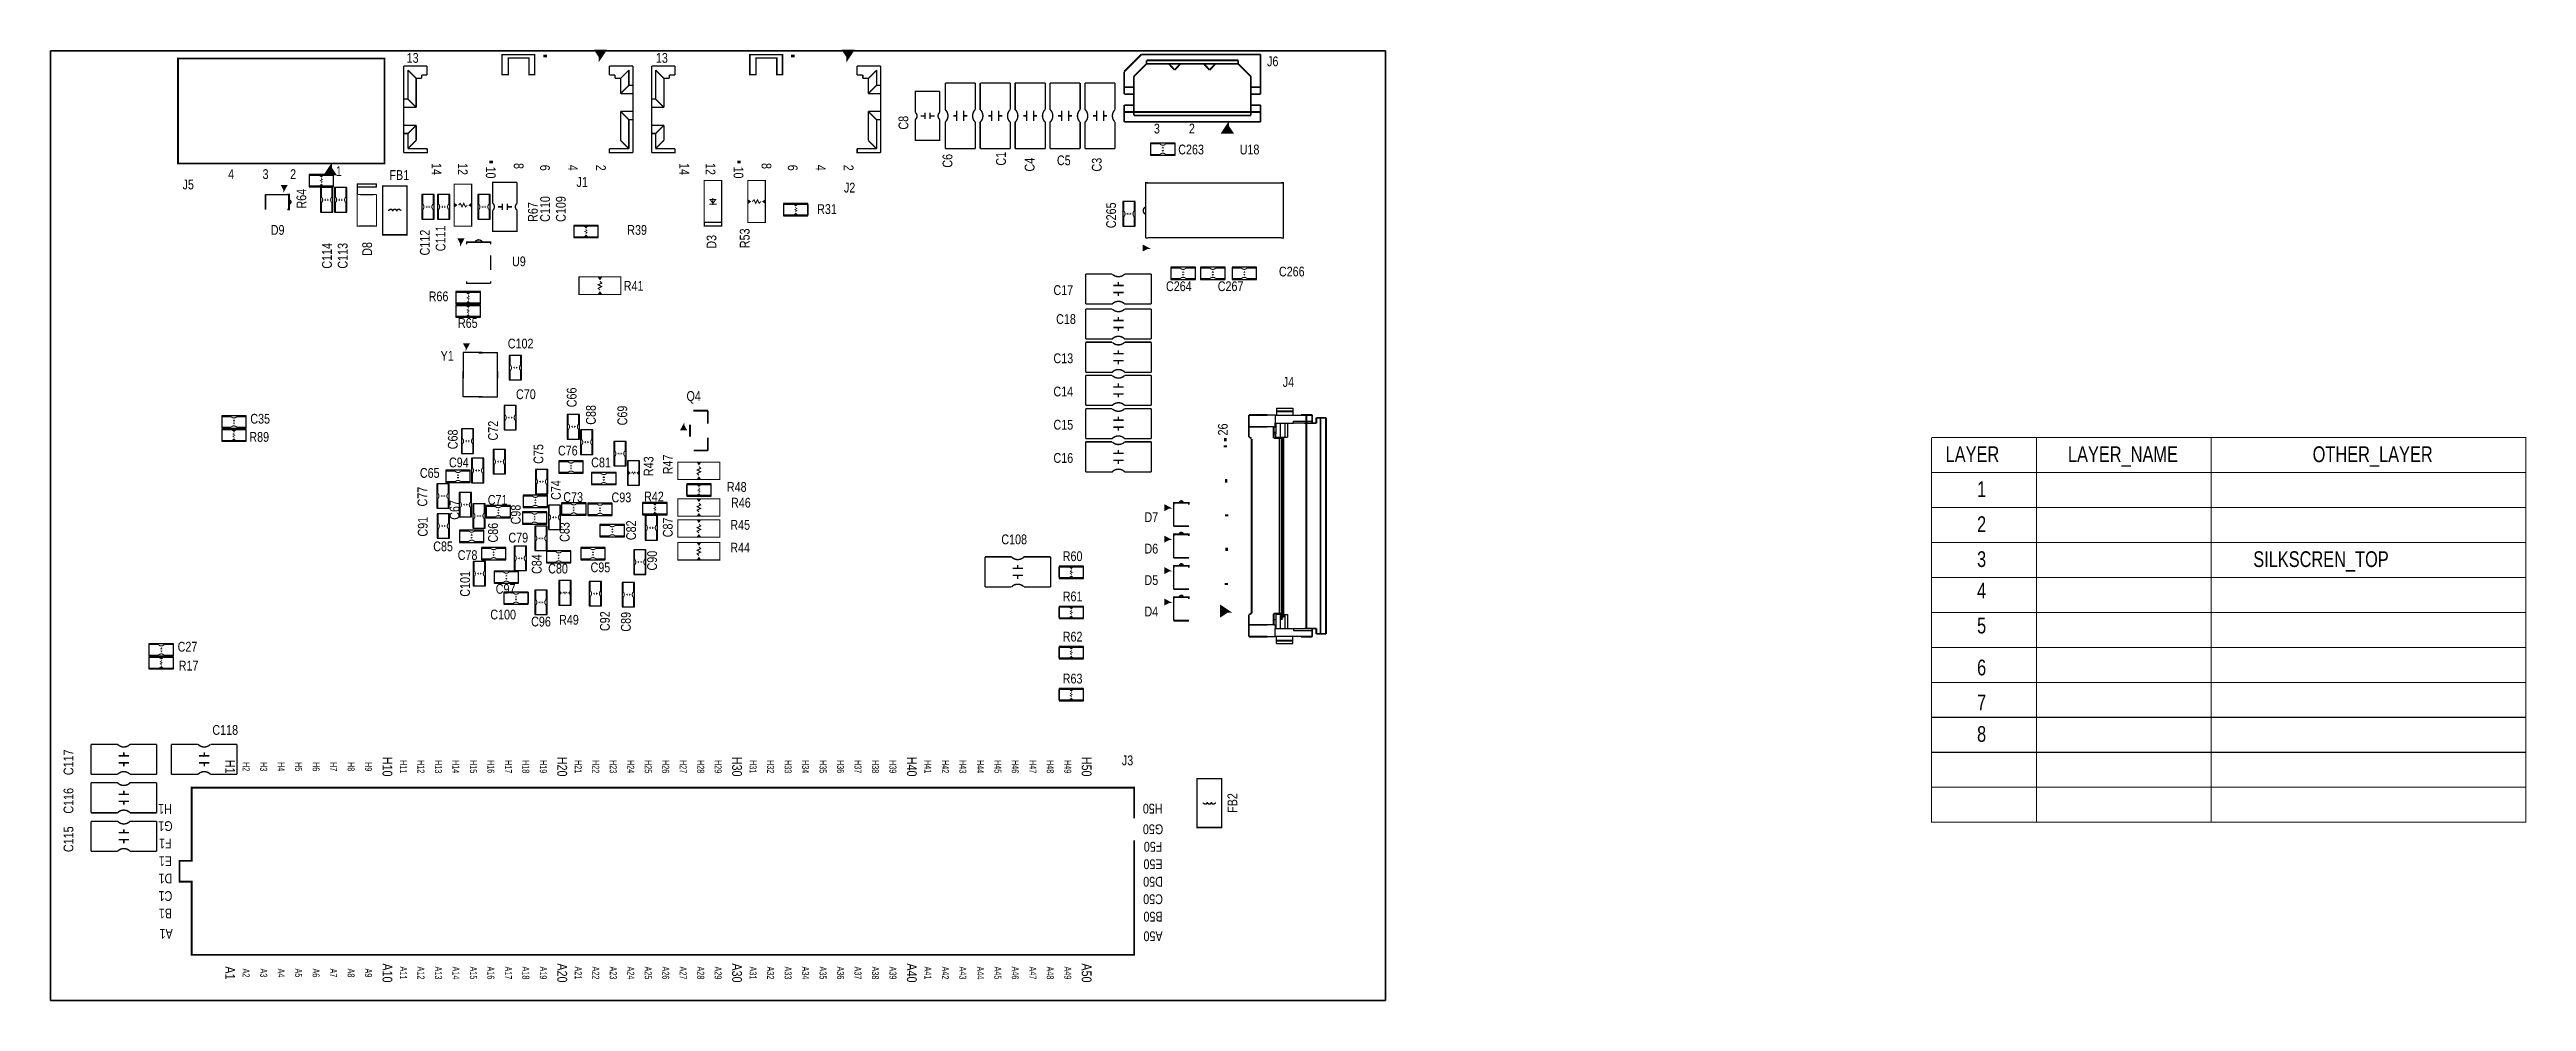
# Model space of a CAD drawing. Extents: x 0 to 180, y 0 to 69.
import ezdxf
from ezdxf.enums import TextEntityAlignment as Align

# ---------------------------------------------------------------- set-up
doc = ezdxf.new("R2010")
doc.units = 0
for name, color, linetype in [('BG_OUTLINE', 254, 'CONTINUOUS'), ('PG_SILKSCREEN_TOP', 92, 'CONTINUOUS'), ('RD_SILKSCREEN_TOP', 20, 'CONTINUOUS')]:
    doc.layers.add(name, color=color, linetype=linetype)

msp = doc.modelspace()

# ---------------------------------------------------------------- texts
at = {"layer": 'BG_OUTLINE', "width": 0.777778}
for s, p in [('LAYER', (137.6934, 39.116)), ('LAYER_NAME', (146.5834, 39.116)), ('OTHER_LAYER', (164.3634, 39.116)), ('1', (139.9794, 36.576)), ('2', (139.9794, 34.036)), ('3', (139.9794, 31.496)), ('4', (139.9794, 29.21)), ('5', (139.9794, 26.67)), ('6', (139.9794, 23.622)), ('7', (139.9794, 21.082)), ('8', (139.9794, 18.796))]:
    msp.add_text(s, height=1.143, dxfattribs=at).set_placement(p)
at = {"layer": 'PG_SILKSCREEN_TOP'}
for s, height, width, p in [('13', 0.7112, 0.821429, (25.8826, 68.1228)), ('13', 0.7112, 0.821429, (43.9928, 68.1228)), ('SILKSCREN_TOP', 1.143, 0.777778, (160.0454, 31.496))]:
    msp.add_text(s, height=height, dxfattribs=dict(at, width=width)).set_placement(p)
at = {"layer": 'PG_SILKSCREEN_TOP', "width": 0.821429}
for s, p in [('3', (80.391, 62.988952)), ('2', (82.931, 62.988952)), ('4', (13.131292, 59.678824)), ('3', (15.631414, 59.678824)), ('2', (17.63141, 59.678824)), ('1', (20.955, 59.8932))]:
    msp.add_text(s, height=0.7112, dxfattribs=at).set_placement(p, align=Align.CENTER)
at = {"layer": 'PG_SILKSCREEN_TOP'}
for s, height, rotation, width, p in [('14', 0.7112, 270, 0.821429, (27.69997, 60.84189)), ('12', 0.7112, 270, 0.821429, (29.60497, 60.84189)), ('10', 0.7112, 270, 0.821429, (31.63697, 60.58789)), ('8', 0.7112, 270, 0.821429, (33.66897, 60.84189)), ('6', 0.7112, 270, 0.821429, (35.57397, 60.71489)), ('4', 0.7112, 270, 0.821429, (37.60597, 60.71489)), ('2', 0.7112, 270, 0.821429, (39.63797, 60.71489)), ('14', 0.7112, 270, 0.821429, (45.699934, 60.84189)), ('12', 0.7112, 270, 0.821429, (47.604934, 60.84189)), ('10', 0.7112, 270, 0.821429, (49.636934, 60.58789)), ('8', 0.7112, 270, 0.821429, (51.668934, 60.84189)), ('6', 0.7112, 270, 0.821429, (53.573934, 60.71489)), ('4', 0.7112, 270, 0.821429, (55.605934, 60.71489)), ('2', 0.7112, 270, 0.821429, (57.637934, 60.71489)), ('26', 0.70993, 90, 0.831127, (85.535516, 41.04767))]:
    msp.add_text(s, height=height, rotation=rotation, dxfattribs=dict(at, width=width)).set_placement(p)
for s, height, rotation, width, p in [('H1', 0.7112, 270, 0.821429, (12.700254, 16.992346)), ('H2', 0.508, 270, 0.75, (13.970254, 16.992346)), ('H3', 0.508, 270, 0.75, (15.240254, 16.992346)), ('H4', 0.508, 270, 0.75, (16.510254, 16.992346)), ('H5', 0.508, 270, 0.75, (17.780254, 16.992346)), ('H6', 0.508, 270, 0.75, (19.050254, 16.992346)), ('H7', 0.508, 270, 0.75, (20.320254, 16.992346)), ('H8', 0.508, 270, 0.75, (21.590254, 16.992346)), ('H9', 0.508, 270, 0.75, (22.860254, 16.992346)), ('H10', 0.7112, 270, 0.821429, (24.130254, 16.992346)), ('H11', 0.508, 270, 0.75, (25.400254, 16.992346)), ('H12', 0.508, 270, 0.75, (26.670254, 16.992346)), ('H13', 0.508, 270, 0.75, (27.940254, 16.992346)), ('H14', 0.508, 270, 0.75, (29.210254, 16.992346)), ('H15', 0.508, 270, 0.75, (30.480254, 16.992346)), ('H16', 0.508, 270, 0.75, (31.750254, 16.992346)), ('H17', 0.508, 270, 0.75, (33.020254, 16.992346)), ('H18', 0.508, 270, 0.75, (34.290254, 16.992346)), ('H19', 0.508, 270, 0.75, (35.560254, 16.992346)), ('H20', 0.7112, 270, 0.821429, (36.830254, 16.992346)), ('H21', 0.508, 270, 0.75, (38.100254, 16.992346)), ('H22', 0.508, 270, 0.75, (39.370254, 16.992346)), ('H23', 0.508, 270, 0.75, (40.640254, 16.992346)), ('H24', 0.508, 270, 0.75, (41.910254, 16.992346)), ('H25', 0.508, 270, 0.75, (43.180254, 16.992346)), ('H26', 0.508, 270, 0.75, (44.450254, 16.992346)), ('H27', 0.508, 270, 0.75, (45.720254, 16.992346)), ('H28', 0.508, 270, 0.75, (46.990254, 16.992346)), ('H29', 0.508, 270, 0.75, (48.260254, 16.992346)), ('H30', 0.7112, 270, 0.821429, (49.530254, 16.992346)), ('H31', 0.508, 270, 0.75, (50.800254, 16.992346)), ('H32', 0.508, 270, 0.75, (52.070254, 16.992346)), ('H33', 0.508, 270, 0.75, (53.340254, 16.992346)), ('H34', 0.508, 270, 0.75, (54.610254, 16.992346)), ('H35', 0.508, 270, 0.75, (55.880254, 16.992346)), ('H36', 0.508, 270, 0.75, (57.150254, 16.992346)), ('H37', 0.508, 270, 0.75, (58.420254, 16.992346)), ('H38', 0.508, 270, 0.75, (59.690254, 16.992346)), ('H39', 0.508, 270, 0.75, (60.960254, 16.992346)), ('H40', 0.7112, 270, 0.821429, (62.230254, 16.992346)), ('H41', 0.508, 270, 0.75, (63.500254, 16.992346)), ('H42', 0.508, 270, 0.75, (64.770254, 16.992346)), ('H43', 0.508, 270, 0.75, (66.040254, 16.992346)), ('H44', 0.508, 270, 0.75, (67.310254, 16.992346)), ('H45', 0.508, 270, 0.75, (68.580254, 16.992346)), ('H46', 0.508, 270, 0.75, (69.850254, 16.992346)), ('H47', 0.508, 270, 0.75, (71.120254, 16.992346)), ('H48', 0.508, 270, 0.75, (72.390254, 16.992346)), ('H49', 0.508, 270, 0.75, (73.660254, 16.992346)), ('H50', 0.7112, 270, 0.821429, (74.930254, 16.992346)), ('H1', 0.7112, 180, 0.821429, (8.331454, 14.274546)), ('G1', 0.7112, 180, 0.821429, (8.356854, 13.029946)), ('H50', 0.7112, 180, 0.821429, (80.086454, 14.299946)), ('G50', 0.7112, 180, 0.821429, (80.111854, 12.801346)), ('F1', 0.7112, 180, 0.821429, (8.356854, 11.759946)), ('F50', 0.7112, 180, 0.821429, (80.111854, 11.531346)), ('D1', 0.7112, 180, 0.821429, (8.356854, 9.219946)), ('E1', 0.7112, 180, 0.821429, (8.356854, 10.489946)), ('D50', 0.7112, 180, 0.821429, (80.111854, 8.991346)), ('E50', 0.7112, 180, 0.821429, (80.111854, 10.261346)), ('C1', 0.7112, 180, 0.821429, (8.356854, 7.949946)), ('C50', 0.7112, 180, 0.821429, (80.111854, 7.721346)), ('B1', 0.7112, 180, 0.821429, (8.356854, 6.679946)), ('B50', 0.7112, 180, 0.821429, (80.111854, 6.451346)), ('A1', 0.7112, 180, 0.821429, (8.407654, 5.206746)), ('A50', 0.7112, 180, 0.821429, (80.111854, 5.028946)), ('A1', 0.7112, 270, 0.821429, (12.700254, 2.006346)), ('A2', 0.508, 270, 0.75, (13.970254, 2.006346)), ('A3', 0.508, 270, 0.75, (15.240254, 2.006346)), ('A4', 0.508, 270, 0.75, (16.510254, 2.006346)), ('A5', 0.508, 270, 0.75, (17.780254, 2.006346)), ('A6', 0.508, 270, 0.75, (19.050254, 2.006346)), ('A7', 0.508, 270, 0.75, (20.320254, 2.006346)), ('A8', 0.508, 270, 0.75, (21.590254, 2.006346)), ('A9', 0.508, 270, 0.75, (22.860254, 2.006346)), ('A10', 0.7112, 270, 0.821429, (24.130254, 2.006346)), ('A11', 0.508, 270, 0.75, (25.400254, 2.006346)), ('A12', 0.508, 270, 0.75, (26.670254, 2.006346)), ('A13', 0.508, 270, 0.75, (27.940254, 2.006346)), ('A14', 0.508, 270, 0.75, (29.210254, 2.006346)), ('A15', 0.508, 270, 0.75, (30.480254, 2.006346)), ('A16', 0.508, 270, 0.75, (31.750254, 2.006346)), ('A17', 0.508, 270, 0.75, (33.020254, 2.006346)), ('A18', 0.508, 270, 0.75, (34.290254, 2.006346)), ('A19', 0.508, 270, 0.75, (35.560254, 2.006346)), ('A20', 0.7112, 270, 0.821429, (36.830254, 2.006346)), ('A21', 0.508, 270, 0.75, (38.100254, 2.006346)), ('A22', 0.508, 270, 0.75, (39.370254, 2.006346)), ('A23', 0.508, 270, 0.75, (40.640254, 2.006346)), ('A24', 0.508, 270, 0.75, (41.910254, 2.006346)), ('A25', 0.508, 270, 0.75, (43.180254, 2.006346)), ('A26', 0.508, 270, 0.75, (44.450254, 2.006346)), ('A27', 0.508, 270, 0.75, (45.720254, 2.006346)), ('A28', 0.508, 270, 0.75, (46.990254, 2.006346)), ('A29', 0.508, 270, 0.75, (48.260254, 2.006346)), ('A30', 0.7112, 270, 0.821429, (49.530254, 2.006346)), ('A31', 0.508, 270, 0.75, (50.800254, 2.006346)), ('A32', 0.508, 270, 0.75, (52.070254, 2.006346)), ('A33', 0.508, 270, 0.75, (53.340254, 2.006346)), ('A34', 0.508, 270, 0.75, (54.610254, 2.006346)), ('A35', 0.508, 270, 0.75, (55.880254, 2.006346)), ('A36', 0.508, 270, 0.75, (57.150254, 2.006346)), ('A37', 0.508, 270, 0.75, (58.420254, 2.006346)), ('A38', 0.508, 270, 0.75, (59.690254, 2.006346)), ('A39', 0.508, 270, 0.75, (60.960254, 2.006346)), ('A40', 0.7112, 270, 0.821429, (62.230254, 2.006346)), ('A41', 0.508, 270, 0.75, (63.500254, 2.006346)), ('A42', 0.508, 270, 0.75, (64.770254, 2.006346)), ('A43', 0.508, 270, 0.75, (66.040254, 2.006346)), ('A44', 0.508, 270, 0.75, (67.310254, 2.006346)), ('A45', 0.508, 270, 0.75, (68.580254, 2.006346)), ('A46', 0.508, 270, 0.75, (69.850254, 2.006346)), ('A47', 0.508, 270, 0.75, (71.120254, 2.006346)), ('A48', 0.508, 270, 0.75, (72.390254, 2.006346)), ('A49', 0.508, 270, 0.75, (73.660254, 2.006346)), ('A50', 0.7112, 270, 0.821429, (74.930254, 2.006346))]:
    msp.add_text(s, height=height, rotation=rotation, dxfattribs=dict(at, width=width)).set_placement(p, align=Align.CENTER)
at = {"layer": 'RD_SILKSCREEN_TOP', "width": 0.821429}
for s, p in [('J6', (88.392, 67.8688)), ('C5', (73.1266, 60.6806)), ('C263', (81.9404, 61.468)), ('J5', (9.6012, 58.928)), ('R31', (55.70474, 57.13984)), ('R39', (41.91, 55.626)), ('R41', (41.656, 51.562)), ('C264', (81.0514, 51.5366)), ('C267', (84.8106, 51.5366)), ('C266', (89.2556, 52.6034)), ('R66', (27.4828, 50.8)), ('J4', (89.535, 44.577)), ('R89', (14.4526, 40.5892)), ('C94', (28.956, 38.735)), ('C71', (31.7754, 36.0172)), ('C73', (37.2618, 36.2204)), ('C93', (40.767, 36.195)), ('R42', (43.13174, 36.26104)), ('R48', (49.149, 36.957)), ('C85', (27.813, 32.639)), ('C78', (29.591, 32.004)), ('C79', (33.274, 33.274)), ('C108', (69.088, 33.147)), ('C95', (39.243, 31.115)), ('C96', (34.925, 27.178)), ('R49', (36.957, 27.305)), ('R17', (9.3218, 23.9776))]:
    msp.add_text(s, height=0.7112, dxfattribs=at).set_placement(p)
for s, p in [('C8', (62.3316, 63.2714)), ('C6', (65.532, 60.5028)), ('C1', (69.4182, 60.6552)), ('C4', (71.501, 60.2234)), ('C3', (76.3778, 60.2234)), ('R64', (18.5928, 57.531)), ('R67', (35.4076, 56.5658)), ('C110', (36.2966, 56.5658)), ('C109', (37.4396, 56.5658)), ('C265', (77.4192, 56.1086)), ('C112', (27.559, 54.1274)), ('C111', (28.702, 54.4322)), ('D8', (23.368, 54.102)), ('C69', (41.91, 41.783)), ('C75', (35.814, 38.989)), ('R47', (45.212, 38.227)), ('R43', (43.815, 38.1)), ('C77', (27.3812, 35.8902)), ('C67', (29.718, 34.925)), ('C91', (27.4066, 33.7058)), ('C86', (32.512, 33.274)), ('C87', (45.212, 33.655)), ('C84', (35.687, 30.988)), ('C90', (44.069, 31.242)), ('C101', (30.48, 29.337)), ('C89', (42.164, 26.797)), ('C117', (1.66878, 16.37284)), ('C116', (1.66878, 13.57884)), ('C115', (1.66878, 10.78484))]:
    msp.add_text(s, height=0.7112, rotation=90, dxfattribs=at).set_placement(p)
for s, p in [('U18', (87.122, 61.468)), ('FB1', (25.3492, 59.6138)), ('J1', (38.6334, 59.1058)), ('J2', (58.0644, 58.6994)), ('D9', (16.51, 55.626)), ('U9', (34.036, 53.34)), ('C17', (73.59142, 51.254152)), ('R65', (30.32506, 48.866552)), ('C18', (73.787, 49.149)), ('Y1', (28.829, 46.482)), ('C102', (34.163, 47.371)), ('C13', (73.59142, 46.301152)), ('C70', (34.544, 43.688)), ('Q4', (46.736, 43.561)), ('C14', (73.59142, 43.888152)), ('C35', (15.24, 41.91)), ('C15', (73.59142, 41.475152)), ('C76', (37.592, 39.5986)), ('C16', (73.59142, 39.062152)), ('C65', (27.559, 37.973)), ('C81', (40.005, 38.735)), ('R46', (50.165, 35.814)), ('R45', (50.1142, 34.200592)), ('D7', (79.984092, 34.762186)), ('R44', (50.1142, 32.549592)), ('R60', (74.26706, 31.924752)), ('D6', (79.984092, 32.476186)), ('C80', (36.8808, 31.025592)), ('D5', (79.984092, 30.190186)), ('C97', (33.0708, 29.552392)), ('R61', (74.26706, 29.003752)), ('C100', (32.893, 27.686)), ('D4', (79.984092, 27.904186)), ('C27', (9.9568, 25.3492)), ('R62', (74.26706, 26.082752)), ('R63', (74.26706, 23.034752)), ('C118', (12.7, 19.304)), ('J3', (78.2574, 17.0942))]:
    msp.add_text(s, height=0.7112, dxfattribs=at).set_placement(p, align=Align.CENTER)
for s, p in [('R53', (50.8, 55.372)), ('C114', (20.447, 54.102)), ('C113', (21.59, 54.102)), ('D3', (48.387, 55.118)), ('C66', (38.227, 43.815)), ('C88', (39.624, 42.545)), ('C68', (29.591, 40.767)), ('C72', (32.512, 41.402)), ('C74', (37.084, 37.084)), ('C98', (34.163, 35.306)), ('C83', (37.719, 34.036)), ('C82', (42.545, 34.163)), ('C92', (40.64, 27.559)), ('FB2', (86.233, 14.351))]:
    msp.add_text(s, height=0.7112, rotation=90, dxfattribs=at).set_placement(p, align=Align.CENTER)

# ---------------------------------------------------------------- linework, layer by layer
at = {"layer": 'BG_OUTLINE'}
for points, const_width in [([(0, 69.000116), (0, 0)], 0.127), ([(96.999806, 69.000116), (0, 69.000116)], 0.127), ([(96.999806, 0), (96.999806, 69.000116)], 0.127), ([(136.6774, 40.894), (179.8574, 40.894), (179.8574, 38.354)], 0.0762), ([(136.6774, 38.354), (136.6774, 40.894)], 0.0762), ([(144.2974, 40.894), (144.2974, 12.954)], 0.0762), ([(156.9974, 12.954), (156.9974, 40.894)], 0.0762), ([(136.6774, 38.354), (179.8574, 38.354), (179.8574, 12.954), (136.6774, 12.954), (136.6774, 38.354)], 0.0762), ([(136.6774, 38.354), (179.8574, 38.354)], 0.0762), ([(136.6774, 35.814), (179.8574, 35.814)], 0.0762), ([(136.6774, 33.274), (179.8574, 33.274)], 0.0762), ([(136.6774, 30.734), (179.8574, 30.734)], 0.0762), ([(136.6774, 28.194), (179.8574, 28.194)], 0.0762), ([(136.6774, 25.654), (179.8574, 25.654)], 0.0762), ([(136.6774, 23.114), (179.8574, 23.114)], 0.0762), ([(136.6774, 20.574), (179.8574, 20.574)], 0.0762), ([(136.6774, 18.034), (179.8574, 18.034)], 0.0762), ([(136.6774, 15.494), (179.8574, 15.494)], 0.0762), ([(0, 0), (96.999806, 0)], 0.127)]:
    msp.add_lwpolyline(points, dxfattribs=dict(at, const_width=const_width))
at = {"layer": 'PG_SILKSCREEN_TOP'}
for points, const_width in [([(24.269192, 60.812172), (9.268968, 60.812172), (9.268968, 68.432172), (24.269192, 68.432172), (24.269192, 60.812172)], 0.127), ([(35.191446, 67.271646), (35.191446, 68.706492), (32.817054, 68.706492), (32.817054, 67.250818), (33.27146, 67.250818), (33.27146, 68.469002), (34.778696, 68.469002), (34.778696, 67.261232), (35.191446, 67.261232), (35.191446, 67.271646)], 0.1016), ([(35.944048, 68.530978), (35.944048, 68.721986)], 0.254), ([(39.960042, 68.576952), (39.706042, 68.957952), (40.214042, 68.957952), (39.960042, 68.576952), (39.960042, 68.957952)], 0.254), ([(53.19141, 67.271646), (53.19141, 68.706492), (50.817018, 68.706492), (50.817018, 67.250818), (51.271424, 67.250818), (51.271424, 68.469002), (52.77866, 68.469002), (52.77866, 67.261232), (53.19141, 67.261232), (53.19141, 67.271646)], 0.1016), ([(53.944012, 68.530978), (53.944012, 68.721986)], 0.254), ([(57.960006, 68.576952), (57.706006, 68.957952), (58.214006, 68.957952), (57.960006, 68.576952), (57.960006, 68.957952)], 0.254), ([(79.261208, 68.729098), (78.020926, 67.48907)], 0.127), ([(79.261208, 68.729098), (85.421216, 68.729098)], 0.127), ([(81.761076, 68.729098), (87.921084, 68.729098)], 0.127), ([(87.921084, 65.848992), (87.921084, 68.729098)], 0.127), ([(25.674828, 61.587888), (25.674828, 67.888104)], 0.1016), ([(25.674828, 61.587888), (25.674828, 67.888104)], 0.1016), ([(25.674828, 61.587888), (25.674828, 67.888104)], 0.1016), ([(25.674828, 67.888104), (27.36977, 67.888104)], 0.1016), ([(25.674828, 67.888104), (27.36977, 67.888104)], 0.1016), ([(25.975056, 67.587876), (26.575004, 66.987928)], 0.1016), ([(25.975056, 65.488058), (25.975056, 67.587876)], 0.1016), ([(26.575004, 66.987928), (26.975054, 66.987928)], 0.1016), ([(26.575004, 64.88811), (26.575004, 66.987928)], 0.1016), ([(26.975054, 66.987928), (26.975054, 67.238118)], 0.1016), ([(27.370278, 67.238118), (26.975054, 67.238118)], 0.1016), ([(27.370278, 67.238118), (27.36977, 67.888104)], 0.1016), ([(40.608758, 67.888104), (42.325036, 67.888104)], 0.1016), ([(40.608758, 67.888104), (40.609266, 67.238118)], 0.1016), ([(41.02481, 67.238118), (40.609266, 67.238118)], 0.1016), ([(41.02481, 67.238118), (41.02481, 66.987928)], 0.1016), ([(41.02481, 66.987928), (41.42486, 66.987928)], 0.1016), ([(42.024808, 67.587876), (41.42486, 66.987928)], 0.1016), ([(41.42486, 65.888108), (41.42486, 66.987928)], 0.1016), ([(42.024808, 67.587876), (42.024808, 66.488056)], 0.1016), ([(42.325036, 67.888104), (42.325036, 61.587888)], 0.1016), ([(42.325036, 61.587888), (42.325036, 67.888104)], 0.1016), ([(42.325036, 61.587888), (42.325036, 67.888104)], 0.1016), ([(43.674792, 61.587888), (43.674792, 67.888104)], 0.1016), ([(43.674792, 61.587888), (43.674792, 67.888104)], 0.1016), ([(43.674792, 61.587888), (43.674792, 67.888104)], 0.1016), ([(43.674792, 67.888104), (45.369734, 67.888104)], 0.1016), ([(43.674792, 67.888104), (45.369734, 67.888104)], 0.1016), ([(43.97502, 67.587876), (44.574968, 66.987928)], 0.1016), ([(43.97502, 65.488058), (43.97502, 67.587876)], 0.1016), ([(44.574968, 66.987928), (44.975018, 66.987928)], 0.1016), ([(44.574968, 64.88811), (44.574968, 66.987928)], 0.1016), ([(44.975018, 66.987928), (44.975018, 67.238118)], 0.1016), ([(45.370242, 67.238118), (44.975018, 67.238118)], 0.1016), ([(45.370242, 67.238118), (45.369734, 67.888104)], 0.1016), ([(58.608722, 67.888104), (60.325, 67.888104)], 0.1016), ([(58.608722, 67.888104), (58.60923, 67.238118)], 0.1016), ([(59.024774, 67.238118), (58.60923, 67.238118)], 0.1016), ([(59.024774, 67.238118), (59.024774, 66.987928)], 0.1016), ([(59.024774, 66.987928), (59.424824, 66.987928)], 0.1016), ([(60.024772, 67.587876), (59.424824, 66.987928)], 0.1016), ([(59.424824, 65.888108), (59.424824, 66.987928)], 0.1016), ([(60.024772, 67.587876), (60.024772, 66.488056)], 0.1016), ([(60.325, 67.888104), (60.325, 61.587888)], 0.1016), ([(60.325, 61.587888), (60.325, 67.888104)], 0.1016), ([(60.325, 61.587888), (60.325, 67.888104)], 0.1016), ([(65.0113, 66.655696), (65.0113, 64.699896)], 0.1016), ([(65.0113, 66.655696), (67.1957, 66.655696)], 0.1016), ([(67.1957, 64.725296), (67.1957, 66.655696)], 0.1016), ([(67.5513, 66.655696), (67.5513, 64.699896)], 0.1016), ([(67.5513, 66.655696), (69.7357, 66.655696)], 0.1016), ([(69.7357, 64.725296), (69.7357, 66.655696)], 0.1016), ([(70.0913, 66.655696), (70.0913, 64.699896)], 0.1016), ([(70.0913, 66.655696), (72.2757, 66.655696)], 0.1016), ([(72.2757, 64.725296), (72.2757, 66.655696)], 0.1016), ([(72.6313, 66.655696), (72.6313, 64.699896)], 0.1016), ([(72.6313, 66.655696), (74.8157, 66.655696)], 0.1016), ([(74.8157, 64.725296), (74.8157, 66.655696)], 0.1016), ([(75.1713, 66.655696), (75.1713, 64.699896)], 0.1016), ([(75.1713, 66.655696), (77.3557, 66.655696)], 0.1016), ([(77.3557, 64.725296), (77.3557, 66.655696)], 0.1016), ([(78.020926, 65.848992), (78.020926, 67.48907)], 0.127), ([(78.721204, 67.12839), (79.6417, 68.04914)], 0.127), ([(78.721204, 64.299084), (78.721204, 67.12839)], 0.127), ([(79.6417, 68.299076), (83.800188, 68.299076)], 0.127), ([(79.6417, 68.04914), (79.6417, 68.299076)], 0.127), ([(79.6417, 68.04914), (83.800188, 68.04914)], 0.127), ([(81.681066, 67.599052), (81.256124, 68.04914)], 0.127), ([(82.106008, 68.04914), (81.681066, 67.599052)], 0.127), ([(82.141822, 68.299076), (86.30031, 68.299076)], 0.127), ([(82.141822, 68.04914), (86.30031, 68.04914)], 0.127), ([(84.221066, 67.599052), (83.796124, 68.04914)], 0.127), ([(84.646008, 68.04914), (84.221066, 67.599052)], 0.127), ([(86.30031, 68.299076), (86.30031, 68.04914)], 0.127), ([(86.30031, 68.04914), (87.22106, 67.12839)], 0.127), ([(87.22106, 67.12839), (87.22106, 64.299084)], 0.127), ([(25.674828, 65.488058), (25.975056, 65.488058)], 0.1016), ([(25.674828, 64.88811), (26.575004, 64.88811)], 0.1016), ([(26.575004, 64.88811), (25.975056, 65.488058)], 0.1016), ([(42.024808, 66.488056), (41.42486, 65.888108)], 0.1016), ([(41.42486, 65.888108), (42.325036, 65.888108)], 0.1016), ([(42.325036, 66.488056), (42.024808, 66.488056)], 0.1016), ([(43.674792, 65.488058), (43.97502, 65.488058)], 0.1016), ([(43.674792, 64.88811), (44.574968, 64.88811)], 0.1016), ([(44.574968, 64.88811), (43.97502, 65.488058)], 0.1016), ([(60.024772, 66.488056), (59.424824, 65.888108)], 0.1016), ([(59.424824, 65.888108), (60.325, 65.888108)], 0.1016), ([(60.325, 66.488056), (60.024772, 66.488056)], 0.1016), ([(64.6176, 66.04), (62.8396, 66.04), (62.8396, 64.516)], 0.1016), ([(64.6176, 64.516), (64.6176, 66.04)], 0.1016), ([(78.020926, 66.348864), (78.721204, 66.348864)], 0.127), ([(78.020926, 65.848992), (78.721204, 65.848992)], 0.127), ([(78.721204, 65.049146), (78.020926, 65.049146)], 0.127), ([(78.020926, 65.049146), (78.020926, 63.829184)], 0.127), ([(87.22106, 66.348864), (87.921084, 66.348864)], 0.127), ([(87.921084, 65.848992), (87.22106, 65.848992)], 0.127), ([(87.22106, 65.049146), (87.921084, 65.049146)], 0.127), ([(87.921084, 63.829184), (87.921084, 65.049146)], 0.127), ([(26.575004, 63.587884), (25.674828, 63.587884)], 0.1016), ([(25.975056, 62.987936), (25.674828, 62.987936)], 0.1016), ([(25.975056, 62.987936), (26.575004, 63.587884)], 0.1016), ([(25.975056, 61.888116), (25.975056, 62.987936)], 0.1016), ([(26.575004, 62.488064), (26.575004, 63.587884)], 0.1016), ([(42.325036, 64.587882), (41.42486, 64.587882)], 0.1016), ([(41.42486, 64.587882), (42.024808, 63.987934)], 0.1016), ([(41.42486, 64.587882), (41.42486, 62.488064)], 0.1016), ([(42.325036, 63.987934), (42.024808, 63.987934)], 0.1016), ([(42.024808, 63.987934), (42.024808, 61.888116)], 0.1016), ([(44.574968, 63.587884), (43.674792, 63.587884)], 0.1016), ([(43.97502, 62.987936), (43.674792, 62.987936)], 0.1016), ([(43.97502, 62.987936), (44.574968, 63.587884)], 0.1016), ([(43.97502, 61.888116), (43.97502, 62.987936)], 0.1016), ([(44.574968, 62.488064), (44.574968, 63.587884)], 0.1016), ([(60.325, 64.587882), (59.424824, 64.587882)], 0.1016), ([(59.424824, 64.587882), (60.024772, 63.987934)], 0.1016), ([(59.424824, 64.587882), (59.424824, 62.488064)], 0.1016), ([(60.325, 63.987934), (60.024772, 63.987934)], 0.1016), ([(60.024772, 63.987934), (60.024772, 61.888116)], 0.1016), ([(63.5508, 64.262), (63.2206, 64.262)], 0.1016), ([(63.5508, 64.0334), (63.5508, 64.4906)], 0.1016), ([(63.9064, 64.0334), (63.9064, 64.4906)], 0.1016), ([(63.9064, 64.262), (64.2366, 64.262)], 0.1016), ([(65.0113, 63.836296), (65.0113, 61.880496)], 0.1016), ([(65.5955, 64.268096), (65.8495, 64.268096)], 0.1016), ([(65.8495, 63.887096), (65.8495, 64.649096)], 0.1016), ([(66.3575, 63.887096), (66.3575, 64.649096)], 0.1016), ([(66.3575, 64.268096), (66.6115, 64.268096)], 0.1016), ([(67.1957, 61.880496), (67.1957, 63.810896)], 0.1016), ([(67.5513, 63.836296), (67.5513, 61.880496)], 0.1016), ([(68.1355, 64.268096), (68.3895, 64.268096)], 0.1016), ([(68.3895, 63.887096), (68.3895, 64.649096)], 0.1016), ([(68.8975, 63.887096), (68.8975, 64.649096)], 0.1016), ([(68.8975, 64.268096), (69.1515, 64.268096)], 0.1016), ([(69.7357, 61.880496), (69.7357, 63.810896)], 0.1016), ([(70.0913, 63.836296), (70.0913, 61.880496)], 0.1016), ([(70.6755, 64.268096), (70.9295, 64.268096)], 0.1016), ([(70.9295, 63.887096), (70.9295, 64.649096)], 0.1016), ([(71.4375, 63.887096), (71.4375, 64.649096)], 0.1016), ([(71.4375, 64.268096), (71.6915, 64.268096)], 0.1016), ([(72.2757, 61.880496), (72.2757, 63.810896)], 0.1016), ([(72.6313, 63.836296), (72.6313, 61.880496)], 0.1016), ([(73.2155, 64.268096), (73.4695, 64.268096)], 0.1016), ([(73.4695, 63.887096), (73.4695, 64.649096)], 0.1016), ([(73.9775, 63.887096), (73.9775, 64.649096)], 0.1016), ([(73.9775, 64.268096), (74.2315, 64.268096)], 0.1016), ([(74.8157, 61.880496), (74.8157, 63.810896)], 0.1016), ([(75.1713, 63.836296), (75.1713, 61.880496)], 0.1016), ([(75.7555, 64.268096), (76.0095, 64.268096)], 0.1016), ([(76.0095, 63.887096), (76.0095, 64.649096)], 0.1016), ([(76.5175, 63.887096), (76.5175, 64.649096)], 0.1016), ([(76.5175, 64.268096), (76.7715, 64.268096)], 0.1016), ([(77.3557, 61.880496), (77.3557, 63.810896)], 0.1016), ([(85.421216, 64.54902), (78.020926, 64.54902)], 0.127), ([(85.421216, 63.829184), (78.020926, 63.829184)], 0.127), ([(84.721192, 64.299084), (78.721204, 64.299084)], 0.127), ([(87.921084, 64.54902), (80.521048, 64.54902)], 0.127), ([(87.921084, 63.829184), (80.521048, 63.829184)], 0.127), ([(87.22106, 64.299084), (81.221072, 64.299084)], 0.127), ([(85.5091, 63.484252), (85.7631, 63.103252), (85.2551, 63.103252), (85.5091, 63.484252), (85.5091, 63.103252)], 0.254), ([(25.674828, 61.587888), (27.375358, 61.587888), (27.375104, 61.888116)], 0.1016), ([(25.674828, 61.587888), (27.375358, 61.587888)], 0.1016), ([(25.975056, 61.888116), (26.575004, 62.488064)], 0.1016), ([(25.975056, 61.888116), (27.375104, 61.888116)], 0.1016), ([(42.325036, 61.587888), (40.614346, 61.587888), (40.614092, 61.888116)], 0.1016), ([(40.614092, 61.888116), (42.024808, 61.888116)], 0.1016), ([(42.325036, 61.587888), (40.614346, 61.587888)], 0.1016), ([(42.024808, 61.888116), (41.42486, 62.488064)], 0.1016), ([(43.674792, 61.587888), (45.375322, 61.587888), (45.375068, 61.888116)], 0.1016), ([(43.674792, 61.587888), (45.375322, 61.587888)], 0.1016), ([(43.97502, 61.888116), (44.574968, 62.488064)], 0.1016), ([(43.97502, 61.888116), (45.375068, 61.888116)], 0.1016), ([(60.325, 61.587888), (58.61431, 61.587888), (58.614056, 61.888116)], 0.1016), ([(58.614056, 61.888116), (60.024772, 61.888116)], 0.1016), ([(60.325, 61.587888), (58.61431, 61.587888)], 0.1016), ([(60.024772, 61.888116), (59.424824, 62.488064)], 0.1016), ([(65.0113, 61.880496), (67.1957, 61.880496)], 0.1016), ([(67.5513, 61.880496), (69.7357, 61.880496)], 0.1016), ([(70.0913, 61.880496), (72.2757, 61.880496)], 0.1016), ([(72.6313, 61.880496), (74.8157, 61.880496)], 0.1016), ([(75.1713, 61.880496), (77.3557, 61.880496)], 0.1016), ([(80.6196, 61.468), (79.9338, 61.468), (79.9338, 62.23), (80.6196, 62.23)], 0.0762), ([(80.7466, 61.9252), (80.899, 61.9252)], 0.0508), ([(80.7466, 61.7728), (80.899, 61.7728)], 0.0508), ([(80.8228, 62.0268), (80.8228, 61.9252)], 0.0508), ([(80.8228, 61.7728), (80.8228, 61.6712)], 0.0508), ([(81.7118, 61.468), (81.7118, 62.23), (81.026, 62.23)], 0.0762), ([(81.7118, 61.468), (81.026, 61.468)], 0.0762), ([(20.574, 59.944), (19.812, 59.944), (19.685, 59.8424), (19.558, 59.944), (18.796, 59.944)], 0.0762), ([(18.796, 59.944), (18.796, 59.182)], 0.0762), ([(19.558, 59.944), (19.812, 59.944)], 0.0762), ([(19.685, 59.3598), (19.685, 59.436), (19.7612, 59.4868), (19.6088, 59.563), (19.7612, 59.6392), (19.685, 59.69), (19.685, 59.7662)], 0.0508), ([(19.6596, 59.8932), (19.7358, 59.8932)], 0.0762), ([(20.32508, 60.4647), (20.57908, 60.0837), (20.07108, 60.0837), (20.32508, 60.4647), (20.32508, 60.0837)], 0.254), ([(20.574, 59.182), (20.574, 59.944)], 0.0762), ([(32.02686, 60.830968), (32.02686, 61.02096)], 0.254), ([(33.909, 59.436), (32.131, 59.436), (32.131, 57.912)], 0.1016), ([(33.909, 57.912), (33.909, 59.436)], 0.1016), ([(48.768, 56.515), (48.768, 56.261), (47.498, 56.261), (47.498, 56.515), (48.768, 56.515), (48.768, 59.563), (47.498, 59.563), (47.498, 56.515)], 0.0762), ([(50.026824, 60.830968), (50.026824, 61.02096)], 0.254), ([(50.673, 56.515), (50.673, 59.563), (51.943, 59.563), (51.943, 56.515), (50.673, 56.515)], 0.0762), ([(79.756, 59.403996), (79.58201, 59.403996), (79.58201, 55.404004)], 0.1016), ([(89.408, 59.403996), (89.58199, 59.403996), (89.58199, 55.404004), (89.408, 55.404004)], 0.1016), ([(16.984726, 58.913776), (16.832326, 59.193176), (17.137126, 59.193176), (16.984726, 58.913776), (16.984726, 59.167776)], 0.127), ([(17.20469, 58.56351), (17.334484, 58.56351), (17.334484, 57.46369), (17.20469, 57.46369)], 0.127), ([(18.796, 59.182), (19.558, 59.182), (19.685, 59.2836), (19.812, 59.182), (20.574, 59.182)], 0.0762), ([(19.558, 59.182), (19.812, 59.182)], 0.0762), ([(19.6596, 59.2074), (19.7358, 59.2074)], 0.0762), ([(20.447, 59.055), (19.685, 59.055), (19.685, 58.3692)], 0.0762), ([(20.447, 57.9628), (20.447, 57.277), (19.685, 57.277), (19.685, 57.9628)], 0.0762), ([(19.8882, 58.166), (19.9898, 58.166)], 0.0508), ([(19.9898, 58.0898), (19.9898, 58.2422)], 0.0508), ([(20.1422, 58.0898), (20.1422, 58.2422)], 0.0508), ([(20.1422, 58.166), (20.2438, 58.166)], 0.0508), ([(20.447, 59.055), (20.447, 58.3692)], 0.0762), ([(21.463, 59.055), (20.701, 59.055), (20.701, 58.3692)], 0.0762), ([(21.463, 57.9628), (21.463, 57.277), (20.701, 57.277), (20.701, 57.9628)], 0.0762), ([(20.9042, 58.166), (21.0058, 58.166)], 0.0508), ([(21.0058, 58.0898), (21.0058, 58.2422)], 0.0508), ([(21.1582, 58.0898), (21.1582, 58.2422)], 0.0508), ([(21.1582, 58.166), (21.2598, 58.166)], 0.0508), ([(21.463, 59.055), (21.463, 58.3692)], 0.0762), ([(23.6855, 59.08294), (23.6855, 59.309), (22.2885, 59.309), (22.2885, 59.08294)], 0.0762), ([(22.4028, 56.2483), (22.2885, 56.2483), (22.2885, 58.5597), (22.52472, 58.5597)], 0.0762), ([(23.6855, 58.5597), (23.6855, 56.2483), (23.59152, 56.2483)], 0.0762), ([(25.908, 59.182), (24.13, 59.182), (24.13, 55.626), (25.908, 55.626), (25.908, 59.182)], 0.1016), ([(27.051, 57.8612), (27.051, 58.547), (27.813, 58.547), (27.813, 57.8612)], 0.0762), ([(27.3558, 57.658), (27.2542, 57.658)], 0.0508), ([(27.3558, 57.7342), (27.3558, 57.5818)], 0.0508), ([(27.5082, 57.7342), (27.5082, 57.5818)], 0.0508), ([(27.6098, 57.658), (27.5082, 57.658)], 0.0508), ([(28.194, 57.8612), (28.194, 58.547), (28.956, 58.547), (28.956, 57.8612)], 0.0762), ([(28.4988, 57.658), (28.3972, 57.658)], 0.0508), ([(28.4988, 57.7342), (28.4988, 57.5818)], 0.0508), ([(28.6512, 57.7342), (28.6512, 57.5818)], 0.0508), ([(28.7528, 57.658), (28.6512, 57.658)], 0.0508), ([(30.607, 59.309), (30.607, 56.261), (29.337, 56.261), (29.337, 59.309), (30.607, 59.309)], 0.0762), ([(29.337, 57.658), (29.5148, 57.785), (29.337, 57.912)], 0.0762), ([(29.5148, 57.785), (29.3878, 57.785), (29.3878, 57.7342), (29.3878, 57.8358)], 0.0762), ([(29.6545, 57.785), (29.7815, 57.912), (29.9085, 57.658), (30.0355, 57.912), (30.1625, 57.658), (30.2895, 57.785)], 0.0762), ([(30.607, 57.912), (30.4292, 57.785), (30.607, 57.658)], 0.0762), ([(30.4292, 57.785), (30.5562, 57.785), (30.5562, 57.8358), (30.5562, 57.7342)], 0.0762), ([(31.115, 57.8612), (31.115, 58.547), (31.877, 58.547), (31.877, 57.8612)], 0.0762), ([(31.4198, 57.658), (31.3182, 57.658)], 0.0508), ([(31.4198, 57.7342), (31.4198, 57.5818)], 0.0508), ([(31.5722, 57.7342), (31.5722, 57.5818)], 0.0508), ([(31.6738, 57.658), (31.5722, 57.658)], 0.0508), ([(32.8422, 57.658), (32.512, 57.658)], 0.1016), ([(32.8422, 57.4294), (32.8422, 57.8866)], 0.1016), ([(33.1978, 57.4294), (33.1978, 57.8866)], 0.1016), ([(33.1978, 57.658), (33.528, 57.658)], 0.1016), ([(47.8663, 57.8612), (48.3997, 57.8612)], 0.0762), ([(48.133, 57.912), (48.3362, 58.1914), (47.9298, 58.1914), (48.133, 57.912)], 0.0762), ([(48.133, 57.785), (48.133, 58.293)], 0.0762), ([(50.673, 57.912), (50.8508, 58.039), (50.673, 58.166)], 0.0762), ([(50.8508, 58.039), (50.7238, 58.039), (50.7238, 57.9882), (50.7238, 58.0898)], 0.0762), ([(51.6255, 58.039), (51.4985, 57.912), (51.3715, 58.166), (51.2445, 57.912), (51.1175, 58.166), (50.9905, 58.039)], 0.0762), ([(51.943, 58.166), (51.7652, 58.039), (51.943, 57.912)], 0.0762), ([(51.7652, 58.039), (51.8922, 58.039), (51.8922, 58.0898), (51.8922, 57.9882)], 0.0762), ([(55.0418, 57.8358), (54.2798, 57.8358), (54.1528, 57.7342), (54.0258, 57.8358), (53.2638, 57.8358)], 0.0762), ([(53.2638, 57.8358), (53.2638, 57.0738)], 0.0762), ([(54.0258, 57.8358), (54.2798, 57.8358)], 0.0762), ([(54.1528, 57.2516), (54.1528, 57.3278), (54.229, 57.3786), (54.0766, 57.4548), (54.229, 57.531), (54.1528, 57.5818), (54.1528, 57.658)], 0.0508), ([(54.1274, 57.785), (54.2036, 57.785)], 0.0762), ([(55.0418, 57.0738), (55.0418, 57.8358)], 0.0762), ([(78.74, 58.039), (77.978, 58.039), (77.978, 57.3532)], 0.0762), ([(78.74, 58.039), (78.74, 57.3532)], 0.0762), ([(24.5364, 57.404), (24.6126, 57.404)], 0.1016), ([(25.5016, 57.404), (25.4254, 57.404)], 0.1016), ([(27.051, 56.769), (27.813, 56.769), (27.813, 57.4548)], 0.0762), ([(27.051, 56.769), (27.051, 57.4548)], 0.0762), ([(28.194, 56.769), (28.956, 56.769), (28.956, 57.4548)], 0.0762), ([(28.194, 56.769), (28.194, 57.4548)], 0.0762), ([(31.115, 56.769), (31.877, 56.769), (31.877, 57.4548)], 0.0762), ([(31.115, 56.769), (31.115, 57.4548)], 0.0762), ([(39.800276, 56.2483), (39.038276, 56.2483), (38.911276, 56.1467), (38.784276, 56.2483), (38.022276, 56.2483)], 0.0762), ([(38.022276, 56.2483), (38.022276, 55.4863)], 0.0762), ([(38.784276, 56.2483), (39.038276, 56.2483)], 0.0762), ([(38.911276, 55.6641), (38.911276, 55.7403), (38.987476, 55.7911), (38.835076, 55.8673), (38.987476, 55.9435), (38.911276, 55.9943), (38.911276, 56.0705)], 0.0508), ([(38.885876, 56.1975), (38.962076, 56.1975)], 0.0762), ([(39.800276, 55.4863), (39.800276, 56.2483)], 0.0762), ([(53.2638, 57.0738), (54.0258, 57.0738), (54.1528, 57.1754), (54.2798, 57.0738), (55.0418, 57.0738)], 0.0762), ([(54.0258, 57.0738), (54.2798, 57.0738)], 0.0762), ([(54.1274, 57.0992), (54.2036, 57.0992)], 0.0762), ([(78.74, 56.9468), (78.74, 56.261), (77.978, 56.261), (77.978, 56.9468)], 0.0762), ([(78.1812, 57.15), (78.2828, 57.15)], 0.0508), ([(78.2828, 57.0738), (78.2828, 57.2262)], 0.0508), ([(78.4352, 57.0738), (78.4352, 57.2262)], 0.0508), ([(78.4352, 57.15), (78.5368, 57.15)], 0.0508), ([(29.82976, 55.019448), (29.67736, 55.298848), (29.98216, 55.298848), (29.82976, 55.019448), (29.82976, 55.273448)], 0.127), ([(31.99003, 54.9402), (31.99003, 55.094124), (30.23997, 55.094124), (30.23997, 54.9402)], 0.1016), ([(31.99003, 53.0606), (31.99003, 54.1274)], 0.1016), ([(38.022276, 55.4863), (38.784276, 55.4863), (38.911276, 55.5879), (39.038276, 55.4863), (39.800276, 55.4863)], 0.0762), ([(38.784276, 55.4863), (39.038276, 55.4863)], 0.0762), ([(38.885876, 55.5117), (38.962076, 55.5117)], 0.0762), ([(79.70012, 54.668674), (79.42072, 54.516274), (79.42072, 54.821074), (79.70012, 54.668674), (79.44612, 54.668674)], 0.127), ([(79.58201, 55.404004), (79.756, 55.404004)], 0.1016), ([(31.99003, 52.093876), (30.23997, 52.093876), (30.23997, 52.2478)], 0.1016), ([(31.99003, 52.093876), (31.99003, 52.2478)], 0.1016), ([(41.451276, 51.2953), (38.403276, 51.2953), (38.403276, 52.5653), (41.451276, 52.5653), (41.451276, 51.2953)], 0.0762), ([(39.927276, 52.2478), (40.054276, 52.1208), (39.800276, 51.9938), (40.054276, 51.8668), (39.800276, 51.7398), (39.927276, 51.6128)], 0.0762), ([(39.800276, 52.5653), (39.927276, 52.3875), (40.054276, 52.5653)], 0.0762), ([(39.927276, 52.3875), (39.927276, 52.5145), (39.876476, 52.5145), (39.978076, 52.5145)], 0.0762), ([(75.2094, 50.5968), (75.2094, 52.7812)], 0.1016), ([(77.1398, 52.7812), (75.2094, 52.7812)], 0.1016), ([(77.597, 51.943), (77.597, 52.197)], 0.1016), ([(79.9846, 52.7812), (78.0542, 52.7812)], 0.1016), ([(79.9846, 50.5968), (79.9846, 52.7812)], 0.1016), ([(82.0928, 52.451), (81.407, 52.451), (81.407, 53.213), (82.0928, 53.213)], 0.0762), ([(82.2198, 52.9082), (82.3722, 52.9082)], 0.0508), ([(82.2198, 52.7558), (82.3722, 52.7558)], 0.0508), ([(82.296, 53.0098), (82.296, 52.9082)], 0.0508), ([(82.296, 52.7558), (82.296, 52.6542)], 0.0508), ([(83.185, 52.451), (83.185, 53.213), (82.4992, 53.213)], 0.0762), ([(83.185, 52.451), (82.4992, 52.451)], 0.0762), ([(84.2518, 52.451), (83.566, 52.451), (83.566, 53.213), (84.2518, 53.213)], 0.0762), ([(84.3788, 52.9082), (84.5312, 52.9082)], 0.0508), ([(84.3788, 52.7558), (84.5312, 52.7558)], 0.0508), ([(84.455, 53.0098), (84.455, 52.9082)], 0.0508), ([(84.455, 52.7558), (84.455, 52.6542)], 0.0508), ([(85.344, 52.451), (85.344, 53.213), (84.6582, 53.213)], 0.0762), ([(85.344, 52.451), (84.6582, 52.451)], 0.0762), ([(86.5378, 52.451), (85.852, 52.451), (85.852, 53.213), (86.5378, 53.213)], 0.0762), ([(86.6648, 52.9082), (86.8172, 52.9082)], 0.0508), ([(86.6648, 52.7558), (86.8172, 52.7558)], 0.0508), ([(86.741, 53.0098), (86.741, 52.9082)], 0.0508), ([(86.741, 52.7558), (86.741, 52.6542)], 0.0508), ([(87.63, 52.451), (87.63, 53.213), (86.9442, 53.213)], 0.0762), ([(87.63, 52.451), (86.9442, 52.451)], 0.0762), ([(31.242, 51.435), (30.48, 51.435), (30.353, 51.3334), (30.226, 51.435), (29.464, 51.435)], 0.0762), ([(29.464, 51.435), (29.464, 50.673)], 0.0762), ([(29.464, 50.673), (30.226, 50.673), (30.353, 50.7746), (30.48, 50.673), (31.242, 50.673)], 0.0762), ([(31.242, 50.4698), (30.48, 50.4698), (30.353, 50.3682), (30.226, 50.4698), (29.464, 50.4698)], 0.0762), ([(29.464, 50.4698), (29.464, 49.7078)], 0.0762), ([(30.226, 51.435), (30.48, 51.435)], 0.0762), ([(30.226, 50.673), (30.48, 50.673)], 0.0762), ([(30.48, 50.4698), (30.226, 50.4698)], 0.0762), ([(30.353, 50.8508), (30.353, 50.927), (30.4292, 50.9778), (30.2768, 51.054), (30.4292, 51.1302), (30.353, 51.181), (30.353, 51.2572)], 0.0508), ([(30.3784, 50.4444), (30.3022, 50.4444)], 0.0762), ([(30.3276, 51.3842), (30.4038, 51.3842)], 0.0762), ([(30.3276, 50.6984), (30.4038, 50.6984)], 0.0762), ([(31.242, 50.673), (31.242, 51.435)], 0.0762), ([(31.242, 49.7078), (31.242, 50.4698)], 0.0762), ([(40.054276, 51.2953), (39.927276, 51.4731), (39.800276, 51.2953)], 0.0762), ([(39.927276, 51.4731), (39.927276, 51.3461), (39.978076, 51.3461), (39.876476, 51.3461)], 0.0762), ([(75.2094, 50.5968), (77.1652, 50.5968)], 0.1016), ([(77.978, 51.943), (77.216, 51.943)], 0.1016), ([(77.978, 51.435), (77.216, 51.435)], 0.1016), ([(77.597, 51.181), (77.597, 51.435)], 0.1016), ([(78.0288, 50.5968), (79.9846, 50.5968)], 0.1016), ([(29.464, 49.7078), (30.226, 49.7078), (30.353, 49.8094), (30.48, 49.7078), (31.242, 49.7078)], 0.0762), ([(30.48, 49.7078), (30.226, 49.7078)], 0.0762), ([(30.353, 50.292), (30.353, 50.2158), (30.2768, 50.165), (30.4292, 50.0888), (30.2768, 50.0126), (30.353, 49.9618), (30.353, 49.8856)], 0.0508), ([(30.3784, 49.7586), (30.3022, 49.7586)], 0.0762), ([(75.2094, 48.0568), (75.2094, 50.2412)], 0.1016), ([(77.1398, 50.2412), (75.2094, 50.2412)], 0.1016), ([(77.978, 49.403), (77.216, 49.403)], 0.1016), ([(77.978, 48.895), (77.216, 48.895)], 0.1016), ([(77.597, 49.403), (77.597, 49.657)], 0.1016), ([(77.597, 48.641), (77.597, 48.895)], 0.1016), ([(79.9846, 50.2412), (78.0542, 50.2412)], 0.1016), ([(79.9846, 48.0568), (79.9846, 50.2412)], 0.1016), ([(30.226, 47.4091), (30.0736, 47.6885), (30.3784, 47.6885), (30.226, 47.4091), (30.226, 47.6631)], 0.127), ([(31.115, 47.065946), (31.369, 47.065946)], 0.127), ([(34.163, 46.863), (33.401, 46.863), (33.401, 46.1772)], 0.0762), ([(34.163, 46.863), (34.163, 46.1772)], 0.0762), ([(75.2094, 48.0568), (77.1652, 48.0568)], 0.1016), ([(75.2094, 45.6438), (75.2094, 47.8282)], 0.1016), ([(77.1398, 47.8282), (75.2094, 47.8282)], 0.1016), ([(77.978, 46.99), (77.216, 46.99)], 0.1016), ([(77.597, 46.99), (77.597, 47.244)], 0.1016), ([(78.0288, 48.0568), (79.9846, 48.0568)], 0.1016), ([(79.9846, 47.8282), (78.0542, 47.8282)], 0.1016), ([(79.9846, 45.6438), (79.9846, 47.8282)], 0.1016), ([(29.992066, 45.212), (29.992066, 45.72)], 0.127), ([(32.491934, 45.212), (32.491934, 45.72)], 0.127), ([(34.163, 45.7708), (34.163, 45.085), (33.401, 45.085), (33.401, 45.7708)], 0.0762), ([(33.6042, 45.974), (33.7058, 45.974)], 0.0508), ([(33.7058, 45.8978), (33.7058, 46.0502)], 0.0508), ([(33.8582, 45.8978), (33.8582, 46.0502)], 0.0508), ([(33.8582, 45.974), (33.9598, 45.974)], 0.0508), ([(75.2094, 45.6438), (77.1652, 45.6438)], 0.1016), ([(75.2094, 43.2308), (75.2094, 45.4152)], 0.1016), ([(77.1398, 45.4152), (75.2094, 45.4152)], 0.1016), ([(77.978, 46.482), (77.216, 46.482)], 0.1016), ([(77.597, 46.228), (77.597, 46.482)], 0.1016), ([(78.0288, 45.6438), (79.9846, 45.6438)], 0.1016), ([(79.9846, 45.4152), (78.0542, 45.4152)], 0.1016), ([(79.9846, 43.2308), (79.9846, 45.4152)], 0.1016), ([(31.369, 43.866054), (31.115, 43.866054)], 0.127), ([(33.782, 43.2308), (33.02, 43.2308), (33.02, 42.545)], 0.0762), ([(33.782, 43.2308), (33.782, 42.545)], 0.0762), ([(75.2094, 43.2308), (77.1652, 43.2308)], 0.1016), ([(77.978, 44.577), (77.216, 44.577)], 0.1016), ([(77.978, 44.069), (77.216, 44.069)], 0.1016), ([(77.597, 44.577), (77.597, 44.831)], 0.1016), ([(77.597, 43.815), (77.597, 44.069)], 0.1016), ([(78.0288, 43.2308), (79.9846, 43.2308)], 0.1016), ([(13.1318, 41.656), (12.446, 41.656), (12.446, 42.418), (13.1318, 42.418)], 0.0762), ([(14.224, 41.4528), (13.462, 41.4528), (13.335, 41.3512), (13.208, 41.4528), (12.446, 41.4528)], 0.0762), ([(12.446, 41.4528), (12.446, 40.6908)], 0.0762), ([(13.462, 41.4528), (13.208, 41.4528)], 0.0762), ([(13.2588, 42.1132), (13.4112, 42.1132)], 0.0508), ([(13.2588, 41.9608), (13.4112, 41.9608)], 0.0508), ([(13.3604, 41.4274), (13.2842, 41.4274)], 0.0762), ([(13.335, 42.2148), (13.335, 42.1132)], 0.0508), ([(13.335, 41.9608), (13.335, 41.8592)], 0.0508), ([(14.224, 41.656), (14.224, 42.418), (13.5382, 42.418)], 0.0762), ([(14.224, 41.656), (13.5382, 41.656)], 0.0762), ([(14.224, 40.6908), (14.224, 41.4528)], 0.0762), ([(30.6832, 41.529), (29.9212, 41.529), (29.9212, 40.8432)], 0.0762), ([(30.6832, 41.529), (30.6832, 40.8432)], 0.0762), ([(33.782, 42.1386), (33.782, 41.4528), (33.02, 41.4528), (33.02, 42.1386)], 0.0762), ([(33.2232, 42.3418), (33.3248, 42.3418)], 0.0508), ([(33.3248, 42.2656), (33.3248, 42.418)], 0.0508), ([(33.4772, 42.2656), (33.4772, 42.418)], 0.0508), ([(33.4772, 42.3418), (33.5788, 42.3418)], 0.0508), ([(38.3794, 42.5704), (37.6174, 42.5704), (37.6174, 41.8846)], 0.0762), ([(38.3794, 41.4782), (38.3794, 40.7924), (37.6174, 40.7924), (37.6174, 41.4782)], 0.0762), ([(37.8206, 41.6814), (37.9222, 41.6814)], 0.0508), ([(37.9222, 41.6052), (37.9222, 41.7576)], 0.0508), ([(38.0746, 41.6052), (38.0746, 41.7576)], 0.0508), ([(38.0746, 41.6814), (38.1762, 41.6814)], 0.0508), ([(38.3794, 42.5704), (38.3794, 41.8846)], 0.0762), ([(39.3446, 41.4528), (38.5826, 41.4528), (38.5826, 40.767)], 0.0762), ([(39.3446, 41.4528), (39.3446, 40.767)], 0.0762), ([(46.002194, 41.766998), (46.154594, 41.487598), (45.849794, 41.487598), (46.002194, 41.766998), (46.002194, 41.512998)], 0.127), ([(46.467014, 41.843706), (46.467014, 40.971216)], 0.127), ([(47.766986, 42.852086), (46.703488, 42.852086)], 0.127), ([(47.766986, 41.90238), (47.766986, 42.852086)], 0.127), ([(75.2094, 40.8178), (75.2094, 43.0022)], 0.1016), ([(77.1398, 43.0022), (75.2094, 43.0022)], 0.1016), ([(77.978, 42.164), (77.216, 42.164)], 0.1016), ([(77.978, 41.656), (77.216, 41.656)], 0.1016), ([(77.597, 42.164), (77.597, 42.418)], 0.1016), ([(77.597, 41.402), (77.597, 41.656)], 0.1016), ([(79.9846, 43.0022), (78.0542, 43.0022)], 0.1016), ([(79.9846, 40.8178), (79.9846, 43.0022)], 0.1016), ([(87.076788, 41.686988), (87.076788, 42.536872)], 0.127), ([(88.409018, 42.536872), (87.076788, 42.536872)], 0.127), ([(87.076788, 40.93718), (87.076788, 41.686988)], 0.127), ([(87.076788, 41.686988), (88.409018, 41.686988)], 0.127), ([(88.876886, 41.686988), (88.876886, 40.861996)], 0.127), ([(90.858086, 42.536872), (91.246706, 42.536872)], 0.127), ([(90.858086, 42.536872), (91.676728, 42.536872)], 0.127), ([(91.246706, 41.937178), (91.091004, 41.937178)], 0.127), ([(91.246706, 42.536872), (91.246706, 27.036776)], 0.127), ([(91.246706, 41.937178), (91.976702, 41.937178)], 0.127), ([(91.676728, 42.086784), (91.676728, 42.536872)], 0.127), ([(91.676728, 42.086784), (91.676728, 41.937178)], 0.127), ([(91.976702, 42.336974), (92.27693, 42.336974)], 0.127), ([(91.976702, 41.937178), (91.976702, 42.336974)], 0.127), ([(92.27693, 42.336974), (92.27693, 26.636472)], 0.127), ([(92.27693, 42.336974), (92.676726, 42.336974)], 0.127), ([(92.676726, 42.336974), (92.676726, 26.636472)], 0.127), ([(12.446, 40.6908), (13.208, 40.6908), (13.335, 40.7924), (13.462, 40.6908), (14.224, 40.6908)], 0.0762), ([(13.462, 40.6908), (13.208, 40.6908)], 0.0762), ([(13.335, 41.275), (13.335, 41.1988), (13.2588, 41.148), (13.4112, 41.0718), (13.2588, 40.9956), (13.335, 40.9448), (13.335, 40.8686)], 0.0508), ([(13.3604, 40.7416), (13.2842, 40.7416)], 0.0762), ([(30.6832, 40.4368), (30.6832, 39.751), (29.9212, 39.751), (29.9212, 40.4368)], 0.0762), ([(30.1244, 40.64), (30.226, 40.64)], 0.0508), ([(30.226, 40.5638), (30.226, 40.7162)], 0.0508), ([(30.3784, 40.5638), (30.3784, 40.7162)], 0.0508), ([(30.3784, 40.64), (30.48, 40.64)], 0.0508), ([(32.9946, 40.0304), (32.2326, 40.0304), (32.2326, 39.3446)], 0.0762), ([(32.9946, 40.0304), (32.9946, 39.3446)], 0.0762), ([(39.3446, 40.3606), (39.3446, 39.6748), (38.5826, 39.6748), (38.5826, 40.3606)], 0.0762), ([(38.7858, 40.5638), (38.8874, 40.5638)], 0.0508), ([(38.8874, 40.4876), (38.8874, 40.64)], 0.0508), ([(39.0398, 40.4876), (39.0398, 40.64)], 0.0508), ([(39.0398, 40.5638), (39.1414, 40.5638)], 0.0508), ([(40.9956, 39.9288), (40.9956, 40.6146), (41.7576, 40.6146), (41.7576, 39.9288)], 0.0762), ([(41.3004, 39.7256), (41.1988, 39.7256)], 0.0508), ([(41.3004, 39.8018), (41.3004, 39.6494)], 0.0508), ([(41.4528, 39.8018), (41.4528, 39.6494)], 0.0508), ([(41.5544, 39.7256), (41.4528, 39.7256)], 0.0508), ([(46.72838, 39.951914), (47.766986, 39.951914)], 0.127), ([(47.766986, 40.90162), (47.766986, 39.951914)], 0.127), ([(75.2094, 40.8178), (77.1652, 40.8178)], 0.1016), ([(75.2094, 38.4048), (75.2094, 40.5892)], 0.1016), ([(77.1398, 40.5892), (75.2094, 40.5892)], 0.1016), ([(77.978, 39.751), (77.216, 39.751)], 0.1016), ([(77.597, 39.751), (77.597, 40.005)], 0.1016), ([(78.0288, 40.8178), (79.9846, 40.8178)], 0.1016), ([(79.9846, 40.5892), (78.0542, 40.5892)], 0.1016), ([(79.9846, 38.4048), (79.9846, 40.5892)], 0.1016), ([(85.276944, 40.74795), (85.466936, 40.74795)], 0.249936), ([(85.488526, 40.264588), (85.238336, 40.264588)], 0.130048), ([(87.076788, 40.93718), (87.27186, 40.83685)], 0.127), ([(87.27186, 40.83685), (87.276686, 40.83685)], 0.127), ([(87.276686, 40.800274), (87.276686, 28.13939)], 0.127), ([(89.303606, 40.861996), (88.876886, 40.861996)], 0.127), ([(89.303606, 28.11145), (89.298018, 40.861996)], 0.127), ([(89.303606, 40.861996), (89.476834, 40.861996)], 0.127), ([(89.476834, 40.83685), (89.476834, 40.861996)], 0.127), ([(89.476834, 40.83685), (89.549986, 40.83685)], 0.127), ([(89.476834, 40.834056), (89.476834, 40.83685)], 0.127), ([(89.476834, 40.639492), (89.476834, 40.834056)], 0.127), ([(89.476834, 40.334184), (89.476834, 40.639492)], 0.127), ([(89.476834, 40.636444), (89.549986, 40.636444)], 0.127), ([(89.476834, 40.336978), (89.549986, 40.336978)], 0.127), ([(89.476834, 40.139366), (89.476834, 40.334184)], 0.127), ([(89.476834, 39.834058), (89.476834, 40.139366)], 0.127), ([(89.476834, 40.13708), (89.549986, 40.13708)], 0.127), ([(89.549986, 39.836852), (89.476834, 39.836852)], 0.127), ([(89.476834, 39.639494), (89.476834, 39.834058)], 0.127), ([(89.476834, 39.334186), (89.476834, 39.639494)], 0.127), ([(89.549986, 39.636446), (89.476834, 39.636446)], 0.127), ([(89.549986, 40.83685), (89.57691, 40.83685)], 0.127), ([(89.549986, 40.83685), (89.549986, 40.636444)], 0.127), ([(89.549986, 40.636444), (89.57691, 40.636444)], 0.127), ([(89.549986, 40.336978), (89.57691, 40.336978)], 0.127), ([(89.549986, 40.13708), (89.549986, 40.336978)], 0.127), ([(89.57691, 40.13708), (89.549986, 40.13708)], 0.127), ([(89.549986, 39.836852), (89.57691, 39.836852)], 0.127), ([(89.549986, 39.636446), (89.549986, 39.836852)], 0.127), ([(89.57691, 39.636446), (89.549986, 39.636446)], 0.127), ([(89.57691, 40.83685), (89.57691, 40.636444)], 0.127), ([(89.57691, 40.636444), (89.57691, 40.336978)], 0.127), ([(89.57691, 40.336978), (89.57691, 40.13708)], 0.127), ([(89.57691, 40.13708), (89.57691, 39.836852)], 0.127), ([(89.57691, 39.836852), (89.57691, 39.636446)], 0.127), ([(89.57691, 39.636446), (89.57691, 39.33698)], 0.127), ([(29.4132, 37.6936), (28.7274, 37.6936), (28.7274, 38.4556), (29.4132, 38.4556)], 0.0762), ([(29.5402, 38.1508), (29.6926, 38.1508)], 0.0508), ([(29.5402, 37.9984), (29.6926, 37.9984)], 0.0508), ([(29.6164, 38.2524), (29.6164, 38.1508)], 0.0508), ([(29.6164, 37.9984), (29.6164, 37.8968)], 0.0508), ([(30.5054, 37.6936), (30.5054, 38.4556), (29.8196, 38.4556)], 0.0762), ([(30.6578, 38.7096), (30.6578, 39.3954), (31.4198, 39.3954), (31.4198, 38.7096)], 0.0762), ([(30.6578, 37.6174), (31.4198, 37.6174), (31.4198, 38.3032)], 0.0762), ([(30.6578, 37.6174), (30.6578, 38.3032)], 0.0762), ([(30.9626, 38.5064), (30.861, 38.5064)], 0.0508), ([(30.9626, 38.5826), (30.9626, 38.4302)], 0.0508), ([(31.115, 38.5826), (31.115, 38.4302)], 0.0508), ([(31.2166, 38.5064), (31.115, 38.5064)], 0.0508), ([(32.9946, 38.9382), (32.9946, 38.2524), (32.2326, 38.2524), (32.2326, 38.9382)], 0.0762), ([(32.4358, 39.1414), (32.5374, 39.1414)], 0.0508), ([(32.5374, 39.0652), (32.5374, 39.2176)], 0.0508), ([(32.6898, 39.0652), (32.6898, 39.2176)], 0.0508), ([(32.6898, 39.1414), (32.7914, 39.1414)], 0.0508), ([(35.306, 37.8968), (35.306, 38.5826), (36.068, 38.5826), (36.068, 37.8968)], 0.0762), ([(35.6108, 37.7698), (35.6108, 37.6174)], 0.0508), ([(35.7632, 37.7698), (35.7632, 37.6174)], 0.0508), ([(37.6174, 38.3794), (36.9316, 38.3794), (36.9316, 39.1414), (37.6174, 39.1414)], 0.0762), ([(37.7444, 38.8366), (37.8968, 38.8366)], 0.0508), ([(37.7444, 38.6842), (37.8968, 38.6842)], 0.0508), ([(37.8206, 38.9382), (37.8206, 38.8366)], 0.0508), ([(37.8206, 38.6842), (37.8206, 38.5826)], 0.0508), ([(38.7096, 38.3794), (38.7096, 39.1414), (38.0238, 39.1414)], 0.0762), ([(38.7096, 38.3794), (38.0238, 38.3794)], 0.0762), ([(40.005, 37.5412), (39.3192, 37.5412), (39.3192, 38.3032), (40.005, 38.3032)], 0.0762), ([(40.132, 37.9984), (40.2844, 37.9984)], 0.0508), ([(40.132, 37.846), (40.2844, 37.846)], 0.0508), ([(40.2082, 38.1), (40.2082, 37.9984)], 0.0508), ([(40.2082, 37.846), (40.2082, 37.7444)], 0.0508), ([(41.0972, 37.5412), (41.0972, 38.3032), (40.4114, 38.3032)], 0.0762), ([(40.9956, 38.8366), (41.7576, 38.8366), (41.7576, 39.5224)], 0.0762), ([(40.9956, 38.8366), (40.9956, 39.5224)], 0.0762), ([(42.7482, 39.2176), (41.9862, 39.2176)], 0.0762), ([(41.9862, 39.2176), (41.9862, 38.4556), (42.0878, 38.3286), (41.9862, 38.2016), (41.9862, 37.4396)], 0.0762), ([(41.9862, 38.2016), (41.9862, 38.4556)], 0.0762), ([(42.037, 38.3032), (42.037, 38.3794)], 0.0762), ([(42.5704, 38.3286), (42.4942, 38.3286), (42.4434, 38.4048), (42.3672, 38.2524), (42.291, 38.4048), (42.2402, 38.3286), (42.164, 38.3286)], 0.0508), ([(42.7482, 37.4396), (42.7482, 38.2016), (42.6466, 38.3286), (42.7482, 38.4556), (42.7482, 39.2176)], 0.0762), ([(42.7228, 38.3032), (42.7228, 38.3794)], 0.0762), ([(42.7482, 38.2016), (42.7482, 38.4556)], 0.0762), ([(48.641, 37.846), (45.593, 37.846), (45.593, 39.116), (48.641, 39.116), (48.641, 37.846)], 0.0762), ([(47.117, 38.7985), (47.244, 38.6715), (46.99, 38.5445), (47.244, 38.4175), (46.99, 38.2905), (47.117, 38.1635)], 0.0762), ([(46.99, 39.116), (47.117, 38.9382), (47.244, 39.116)], 0.0762), ([(47.244, 37.846), (47.117, 38.0238), (46.99, 37.846)], 0.0762), ([(47.117, 38.9382), (47.117, 39.0652), (47.0662, 39.0652), (47.1678, 39.0652)], 0.0762), ([(47.117, 38.0238), (47.117, 37.8968), (47.1678, 37.8968), (47.0662, 37.8968)], 0.0762), ([(75.2094, 38.4048), (77.1652, 38.4048)], 0.1016), ([(77.978, 39.243), (77.216, 39.243)], 0.1016), ([(77.597, 38.989), (77.597, 39.243)], 0.1016), ([(78.0288, 38.4048), (79.9846, 38.4048)], 0.1016), ([(85.327744, 37.755322), (85.517736, 37.755322)], 0.249936), ([(89.549986, 39.33698), (89.476834, 39.33698)], 0.127), ([(89.476834, 39.139368), (89.476834, 39.334186)], 0.127), ([(89.476834, 38.834568), (89.476834, 39.139368)], 0.127), ([(89.476834, 39.137082), (89.549986, 39.137082)], 0.127), ([(89.549986, 38.836854), (89.476834, 38.836854)], 0.127), ([(89.476834, 38.639496), (89.476834, 38.834568)], 0.127), ([(89.476834, 38.334188), (89.476834, 38.639496)], 0.127), ([(89.476834, 38.636448), (89.549986, 38.636448)], 0.127), ([(89.549986, 38.336982), (89.476834, 38.336982)], 0.127), ([(89.476834, 38.13937), (89.476834, 38.334188)], 0.127), ([(89.476834, 37.83457), (89.476834, 38.13937)], 0.127), ([(89.476834, 38.137084), (89.549986, 38.137084)], 0.127), ([(89.476834, 37.836856), (89.549986, 37.836856)], 0.127), ([(89.476834, 37.639244), (89.476834, 37.83457)], 0.127), ([(89.549986, 39.33698), (89.57691, 39.33698)], 0.127), ([(89.549986, 39.137082), (89.549986, 39.33698)], 0.127), ([(89.57691, 39.137082), (89.549986, 39.137082)], 0.127), ([(89.549986, 38.836854), (89.57691, 38.836854)], 0.127), ([(89.549986, 38.636448), (89.549986, 38.836854)], 0.127), ([(89.57691, 38.636448), (89.549986, 38.636448)], 0.127), ([(89.549986, 38.336982), (89.57691, 38.336982)], 0.127), ([(89.549986, 38.137084), (89.549986, 38.336982)], 0.127), ([(89.57691, 38.137084), (89.549986, 38.137084)], 0.127), ([(89.549986, 37.836856), (89.57691, 37.836856)], 0.127), ([(89.549986, 37.63645), (89.549986, 37.836856)], 0.127), ([(89.549986, 37.63645), (89.549986, 37.836856)], 0.127), ([(89.57691, 39.33698), (89.57691, 39.137082)], 0.127), ([(89.57691, 39.137082), (89.57691, 38.836854)], 0.127), ([(89.57691, 38.836854), (89.57691, 38.636448)], 0.127), ([(89.57691, 38.636448), (89.57691, 38.336982)], 0.127), ([(89.57691, 38.336982), (89.57691, 38.137084)], 0.127), ([(89.57691, 38.137084), (89.57691, 37.836856)], 0.127), ([(89.57691, 37.836856), (89.57691, 37.63645)], 0.127), ([(89.57691, 37.836856), (89.57691, 37.63645)], 0.127), ([(28.1432, 36.8554), (28.1432, 37.5412), (28.9052, 37.5412), (28.9052, 36.8554)], 0.0762), ([(28.1432, 35.7632), (28.9052, 35.7632), (28.9052, 36.449)], 0.0762), ([(28.1432, 35.7632), (28.1432, 36.449)], 0.0762), ([(28.448, 36.6522), (28.3464, 36.6522)], 0.0508), ([(28.448, 36.7284), (28.448, 36.576)], 0.0508), ([(28.6004, 36.7284), (28.6004, 36.576)], 0.0508), ([(28.702, 36.6522), (28.6004, 36.6522)], 0.0508), ([(29.7688, 36.2204), (29.7688, 36.9062), (30.5308, 36.9062), (30.5308, 36.2204)], 0.0762), ([(30.5054, 37.6936), (29.8196, 37.6936)], 0.0762), ([(30.0736, 36.0172), (29.972, 36.0172)], 0.0508), ([(30.0736, 36.0934), (30.0736, 35.941)], 0.0508), ([(30.226, 36.0934), (30.226, 35.941)], 0.0508), ([(30.3276, 36.0172), (30.226, 36.0172)], 0.0508), ([(30.7594, 35.4076), (30.7594, 36.0934), (31.5214, 36.0934), (31.5214, 35.4076)], 0.0762), ([(35.0266, 35.8902), (34.3408, 35.8902), (34.3408, 36.6522), (35.0266, 36.6522)], 0.0762), ([(35.1536, 36.3474), (35.306, 36.3474)], 0.0508), ([(35.1536, 36.195), (35.306, 36.195)], 0.0508), ([(35.2298, 36.449), (35.2298, 36.3474)], 0.0508), ([(35.2298, 36.195), (35.2298, 36.0934)], 0.0508), ([(35.306, 36.8046), (36.068, 36.8046), (36.068, 37.4904)], 0.0762), ([(35.306, 36.8046), (35.306, 37.4904)], 0.0762), ([(36.1188, 35.8902), (36.1188, 36.6522), (35.433, 36.6522)], 0.0762), ([(35.6108, 37.6936), (35.5092, 37.6936)], 0.0508), ([(35.8648, 37.6936), (35.7632, 37.6936)], 0.0508), ([(37.0078, 35.9918), (36.2458, 35.9918), (36.2458, 35.306)], 0.0762), ([(37.0078, 35.9918), (37.0078, 35.306)], 0.0762), ([(37.1348, 36.0934), (37.1348, 35.3314), (37.8206, 35.3314)], 0.0762), ([(37.1348, 36.0934), (37.8206, 36.0934)], 0.0762), ([(38.227, 36.0934), (38.9128, 36.0934), (38.9128, 35.3314), (38.227, 35.3314)], 0.0762), ([(39.0398, 36.068), (39.0398, 35.306), (39.7256, 35.306)], 0.0762), ([(39.0398, 36.068), (39.7256, 36.068)], 0.0762), ([(40.132, 36.068), (40.8178, 36.068), (40.8178, 35.306), (40.132, 35.306)], 0.0762), ([(41.0972, 37.5412), (40.4114, 37.5412)], 0.0762), ([(41.9862, 37.4396), (42.7482, 37.4396)], 0.0762), ([(44.8056, 36.1188), (44.0436, 36.1188), (43.9166, 36.0172), (43.7896, 36.1188), (43.0276, 36.1188)], 0.0762), ([(43.0276, 36.1188), (43.0276, 35.3568)], 0.0762), ([(43.7896, 36.1188), (44.0436, 36.1188)], 0.0762), ([(43.8912, 36.068), (43.9674, 36.068)], 0.0762), ([(44.8056, 35.3568), (44.8056, 36.1188)], 0.0762), ([(45.593, 36.449), (48.641, 36.449), (48.641, 35.179), (45.593, 35.179), (45.593, 36.449)], 0.0762), ([(48.006, 37.465), (47.244, 37.465), (47.117, 37.3634), (46.99, 37.465), (46.228, 37.465)], 0.0762), ([(46.228, 37.465), (46.228, 36.703)], 0.0762), ([(46.228, 36.703), (46.99, 36.703), (47.117, 36.8046), (47.244, 36.703), (48.006, 36.703)], 0.0762), ([(47.117, 35.4965), (46.99, 35.6235), (47.244, 35.7505), (46.99, 35.8775), (47.244, 36.0045), (47.117, 36.1315)], 0.0762), ([(46.99, 37.465), (47.244, 37.465)], 0.0762), ([(46.99, 36.703), (47.244, 36.703)], 0.0762), ([(46.99, 36.449), (47.117, 36.2712), (47.244, 36.449)], 0.0762), ([(47.117, 36.8808), (47.117, 36.957), (47.1932, 37.0078), (47.0408, 37.084), (47.1932, 37.1602), (47.117, 37.211), (47.117, 37.2872)], 0.0508), ([(47.117, 36.2712), (47.117, 36.3982), (47.0662, 36.3982), (47.1678, 36.3982)], 0.0762), ([(47.0916, 37.4142), (47.1678, 37.4142)], 0.0762), ([(47.0916, 36.7284), (47.1678, 36.7284)], 0.0762), ([(48.006, 36.703), (48.006, 37.465)], 0.0762), ([(81.268824, 35.806126), (80.989424, 35.653726), (80.989424, 35.958526), (81.268824, 35.806126), (81.014824, 35.806126)], 0.127), ([(81.61909, 36.02609), (81.61909, 36.155884), (82.71891, 36.155884), (82.71891, 36.02609)], 0.127), ([(89.476834, 37.33419), (89.476834, 37.639244)], 0.127), ([(89.476834, 37.33419), (89.476834, 37.639244)], 0.127), ([(89.476834, 37.63645), (89.549986, 37.63645)], 0.127), ([(89.476834, 37.63645), (89.549986, 37.63645)], 0.127), ([(89.549986, 37.336984), (89.476834, 37.336984)], 0.127), ([(89.549986, 37.336984), (89.476834, 37.336984)], 0.127), ([(89.476834, 28.13939), (89.476834, 37.33419)], 0.127), ([(89.57691, 37.63645), (89.549986, 37.63645)], 0.127), ([(89.57691, 37.63645), (89.549986, 37.63645)], 0.127), ([(89.549986, 37.336984), (89.57691, 37.336984)], 0.127), ([(89.57691, 37.336984), (89.549986, 37.336984)], 0.127), ([(89.549986, 28.13685), (89.549986, 37.336984)], 0.127), ([(89.57691, 37.63645), (89.57691, 37.336984)], 0.127), ([(89.57691, 37.63645), (89.57691, 37.336984)], 0.127), ([(89.57691, 37.336984), (89.57691, 28.13685)], 0.127), ([(28.1686, 34.671), (28.1686, 35.3568), (28.9306, 35.3568), (28.9306, 34.671)], 0.0762), ([(28.1686, 33.5788), (28.9306, 33.5788), (28.9306, 34.2646)], 0.0762), ([(28.1686, 33.5788), (28.1686, 34.2646)], 0.0762), ([(28.4734, 34.4678), (28.3718, 34.4678)], 0.0508), ([(28.4734, 34.544), (28.4734, 34.3916)], 0.0508), ([(28.6258, 34.544), (28.6258, 34.3916)], 0.0508), ([(28.7274, 34.4678), (28.6258, 34.4678)], 0.0508), ([(29.7688, 35.1282), (30.5308, 35.1282), (30.5308, 35.814)], 0.0762), ([(29.7688, 35.1282), (29.7688, 35.814)], 0.0762), ([(30.7594, 34.3154), (31.5214, 34.3154), (31.5214, 35.0012)], 0.0762), ([(30.7594, 34.3154), (30.7594, 35.0012)], 0.0762), ([(31.0642, 35.2044), (30.9626, 35.2044)], 0.0508), ([(31.0642, 35.2806), (31.0642, 35.1282)], 0.0508), ([(31.2166, 35.2806), (31.2166, 35.1282)], 0.0508), ([(31.3182, 35.2044), (31.2166, 35.2044)], 0.0508), ([(31.6484, 35.8902), (31.6484, 35.1282), (32.3342, 35.1282)], 0.0762), ([(31.6484, 35.8902), (32.3342, 35.8902)], 0.0762), ([(32.6136, 35.5854), (32.4612, 35.5854)], 0.0508), ([(32.6136, 35.433), (32.4612, 35.433)], 0.0508), ([(32.5374, 35.5854), (32.5374, 35.687)], 0.0508), ([(32.5374, 35.3314), (32.5374, 35.433)], 0.0508), ([(32.7406, 35.8902), (33.4264, 35.8902), (33.4264, 35.1282), (32.7406, 35.1282)], 0.0762), ([(34.9758, 34.671), (34.29, 34.671), (34.29, 35.433), (34.9758, 35.433)], 0.0762), ([(35.1028, 35.1282), (35.2552, 35.1282)], 0.0508), ([(35.1028, 34.9758), (35.2552, 34.9758)], 0.0508), ([(35.179, 35.2298), (35.179, 35.1282)], 0.0508), ([(35.179, 34.9758), (35.179, 34.8742)], 0.0508), ([(35.2552, 33.782), (35.2552, 34.4678), (36.0172, 34.4678), (36.0172, 33.782)], 0.0762), ([(36.068, 34.671), (36.068, 35.433), (35.3822, 35.433)], 0.0762), ([(36.068, 34.671), (35.3822, 34.671)], 0.0762), ([(36.1188, 35.8902), (35.433, 35.8902)], 0.0762), ([(37.0078, 34.8996), (37.0078, 34.2138), (36.2458, 34.2138), (36.2458, 34.8996)], 0.0762), ([(36.449, 35.1028), (36.5506, 35.1028)], 0.0508), ([(36.5506, 35.0266), (36.5506, 35.179)], 0.0508), ([(36.703, 35.0266), (36.703, 35.179)], 0.0508), ([(36.703, 35.1028), (36.8046, 35.1028)], 0.0508), ([(38.1, 35.7886), (37.9476, 35.7886)], 0.0508), ([(38.1, 35.6362), (37.9476, 35.6362)], 0.0508), ([(38.0238, 35.7886), (38.0238, 35.8902)], 0.0508), ([(38.0238, 35.5346), (38.0238, 35.6362)], 0.0508), ([(40.005, 35.7632), (39.8526, 35.7632)], 0.0508), ([(40.005, 35.6108), (39.8526, 35.6108)], 0.0508), ([(40.6146, 33.7566), (39.9288, 33.7566), (39.9288, 34.5186), (40.6146, 34.5186)], 0.0762), ([(39.9288, 35.7632), (39.9288, 35.8648)], 0.0508), ([(39.9288, 35.5092), (39.9288, 35.6108)], 0.0508), ([(40.7416, 34.2138), (40.894, 34.2138)], 0.0508), ([(40.8178, 34.3154), (40.8178, 34.2138)], 0.0508), ([(41.7068, 33.7566), (41.7068, 34.5186), (41.021, 34.5186)], 0.0762), ([(43.0276, 35.3568), (43.7896, 35.3568), (43.9166, 35.4584), (44.0436, 35.3568), (44.8056, 35.3568)], 0.0762), ([(43.2816, 34.544), (43.2816, 35.2298), (44.0436, 35.2298), (44.0436, 34.544)], 0.0762), ([(43.5864, 34.3408), (43.4848, 34.3408)], 0.0508), ([(43.5864, 34.417), (43.5864, 34.2646)], 0.0508), ([(43.7388, 34.417), (43.7388, 34.2646)], 0.0508), ([(43.8404, 34.3408), (43.7388, 34.3408)], 0.0508), ([(43.7896, 35.3568), (44.0436, 35.3568)], 0.0762), ([(43.9166, 35.5346), (43.9166, 35.6108), (43.9928, 35.6616), (43.8404, 35.7378), (43.9928, 35.814), (43.9166, 35.8648), (43.9166, 35.941)], 0.0508), ([(43.8912, 35.3822), (43.9674, 35.3822)], 0.0762), ([(45.593, 34.925), (48.641, 34.925), (48.641, 33.655), (45.593, 33.655), (45.593, 34.925)], 0.0762), ([(47.117, 33.9725), (46.99, 34.0995), (47.244, 34.2265), (46.99, 34.3535), (47.244, 34.4805), (47.117, 34.6075)], 0.0762), ([(47.244, 35.179), (47.117, 35.3568), (46.99, 35.179)], 0.0762), ([(46.99, 34.925), (47.117, 34.7472), (47.244, 34.925)], 0.0762), ([(47.117, 35.3568), (47.117, 35.2298), (47.1678, 35.2298), (47.0662, 35.2298)], 0.0762), ([(47.117, 34.7472), (47.117, 34.8742), (47.0662, 34.8742), (47.1678, 34.8742)], 0.0762), ([(85.58276, 35.247072), (85.33257, 35.247072)], 0.130048), ([(29.718, 34.1122), (29.718, 33.3502), (30.4038, 33.3502)], 0.0762), ([(29.718, 34.1122), (30.4038, 34.1122)], 0.0762), ([(30.6832, 33.8074), (30.5308, 33.8074)], 0.0508), ([(30.6832, 33.655), (30.5308, 33.655)], 0.0508), ([(30.607, 33.8074), (30.607, 33.909)], 0.0508), ([(30.607, 33.5534), (30.607, 33.655)], 0.0508), ([(30.8102, 34.1122), (31.496, 34.1122), (31.496, 33.3502), (30.8102, 33.3502)], 0.0762), ([(31.3182, 32.8422), (31.3182, 32.0802), (32.004, 32.0802)], 0.0762), ([(31.3182, 32.8422), (32.004, 32.8422)], 0.0762), ([(32.2834, 32.5374), (32.131, 32.5374)], 0.0508), ([(32.2834, 32.385), (32.131, 32.385)], 0.0508), ([(32.2072, 32.5374), (32.2072, 32.639)], 0.0508), ([(32.2072, 32.2834), (32.2072, 32.385)], 0.0508), ([(32.4104, 32.8422), (33.0962, 32.8422), (33.0962, 32.0802), (32.4104, 32.0802)], 0.0762), ([(33.7566, 32.3342), (33.7566, 33.02), (34.5186, 33.02), (34.5186, 32.3342)], 0.0762), ([(35.2552, 32.6898), (36.0172, 32.6898), (36.0172, 33.3756)], 0.0762), ([(35.2552, 32.6898), (35.2552, 33.3756)], 0.0762), ([(35.56, 33.5788), (35.4584, 33.5788)], 0.0508), ([(35.56, 33.655), (35.56, 33.5026)], 0.0508), ([(35.7124, 33.655), (35.7124, 33.5026)], 0.0508), ([(35.814, 33.5788), (35.7124, 33.5788)], 0.0508), ([(36.7284, 31.8516), (36.0426, 31.8516), (36.0426, 32.6136), (36.7284, 32.6136)], 0.0762), ([(36.9316, 32.4104), (36.9316, 32.3088)], 0.0508), ([(37.8206, 31.8516), (37.8206, 32.6136), (37.1348, 32.6136)], 0.0762), ([(38.5318, 32.8422), (38.5318, 32.0802), (39.2176, 32.0802)], 0.0762), ([(38.5318, 32.8422), (39.2176, 32.8422)], 0.0762), ([(39.497, 32.5374), (39.3446, 32.5374)], 0.0508), ([(39.497, 32.385), (39.3446, 32.385)], 0.0508), ([(39.4208, 32.5374), (39.4208, 32.639)], 0.0508), ([(39.4208, 32.2834), (39.4208, 32.385)], 0.0508), ([(39.624, 32.8422), (40.3098, 32.8422), (40.3098, 32.0802), (39.624, 32.0802)], 0.0762), ([(40.7416, 34.0614), (40.894, 34.0614)], 0.0508), ([(40.8178, 34.0614), (40.8178, 33.9598)], 0.0508), ([(41.7068, 33.7566), (41.021, 33.7566)], 0.0762), ([(42.4434, 32.0548), (42.4434, 32.7406), (43.2054, 32.7406), (43.2054, 32.0548)], 0.0762), ([(43.2816, 33.4518), (44.0436, 33.4518), (44.0436, 34.1376)], 0.0762), ([(43.2816, 33.4518), (43.2816, 34.1376)], 0.0762), ([(45.593, 33.274), (48.641, 33.274), (48.641, 32.004), (45.593, 32.004), (45.593, 33.274)], 0.0762), ([(47.117, 32.3215), (46.99, 32.4485), (47.244, 32.5755), (46.99, 32.7025), (47.244, 32.8295), (47.117, 32.9565)], 0.0762), ([(47.244, 33.655), (47.117, 33.8328), (46.99, 33.655)], 0.0762), ([(46.99, 33.274), (47.117, 33.0962), (47.244, 33.274)], 0.0762), ([(47.117, 33.8328), (47.117, 33.7058), (47.1678, 33.7058), (47.0662, 33.7058)], 0.0762), ([(47.117, 33.0962), (47.117, 33.2232), (47.0662, 33.2232), (47.1678, 33.2232)], 0.0762), ([(81.268824, 33.520126), (80.989424, 33.367726), (80.989424, 33.672526), (81.268824, 33.520126), (81.014824, 33.520126)], 0.127), ([(81.61909, 33.74009), (81.61909, 33.869884), (82.71891, 33.869884), (82.71891, 33.74009)], 0.127), ([(85.373972, 32.775144), (85.563964, 32.775144)], 0.249936), ([(30.7848, 31.2166), (30.7848, 31.9024), (31.5468, 31.9024), (31.5468, 31.2166)], 0.0762), ([(30.7848, 30.1244), (31.5468, 30.1244), (31.5468, 30.8102)], 0.0762), ([(30.7848, 30.1244), (30.7848, 30.8102)], 0.0762), ([(31.0896, 31.0134), (30.988, 31.0134)], 0.0508), ([(31.0896, 31.0896), (31.0896, 30.9372)], 0.0508), ([(31.242, 31.0896), (31.242, 30.9372)], 0.0508), ([(31.3436, 31.0134), (31.242, 31.0134)], 0.0508), ([(32.9184, 30.3784), (32.2326, 30.3784), (32.2326, 31.1404), (32.9184, 31.1404)], 0.0762), ([(33.0454, 30.8356), (33.1978, 30.8356)], 0.0508), ([(33.0454, 30.6832), (33.1978, 30.6832)], 0.0508), ([(33.1216, 30.9372), (33.1216, 30.8356)], 0.0508), ([(33.1216, 30.6832), (33.1216, 30.5816)], 0.0508), ([(34.0106, 30.3784), (34.0106, 31.1404), (33.3248, 31.1404)], 0.0762), ([(33.7566, 31.242), (34.5186, 31.242), (34.5186, 31.9278)], 0.0762), ([(33.7566, 31.242), (33.7566, 31.9278)], 0.0762), ([(34.0614, 32.131), (33.9598, 32.131)], 0.0508), ([(34.0614, 32.2072), (34.0614, 32.0548)], 0.0508), ([(34.2138, 32.2072), (34.2138, 32.0548)], 0.0508), ([(34.3154, 32.131), (34.2138, 32.131)], 0.0508), ([(36.8554, 32.3088), (37.0078, 32.3088)], 0.0508), ([(36.8554, 32.1564), (37.0078, 32.1564)], 0.0508), ([(36.9316, 32.1564), (36.9316, 32.0548)], 0.0508), ([(37.8206, 31.8516), (37.1348, 31.8516)], 0.0762), ([(42.4434, 30.9626), (43.2054, 30.9626), (43.2054, 31.6484)], 0.0762), ([(42.4434, 30.9626), (42.4434, 31.6484)], 0.0762), ([(42.7482, 31.8516), (42.6466, 31.8516)], 0.0508), ([(42.7482, 31.9278), (42.7482, 31.7754)], 0.0508), ([(42.9006, 31.9278), (42.9006, 31.7754)], 0.0508), ([(43.0022, 31.8516), (42.9006, 31.8516)], 0.0508), ([(47.244, 32.004), (47.117, 32.1818), (46.99, 32.004)], 0.0762), ([(47.117, 32.1818), (47.117, 32.0548), (47.1678, 32.0548), (47.0662, 32.0548)], 0.0762), ([(67.8942, 32.2326), (67.8942, 30.0482)], 0.1016), ([(69.85, 32.2326), (67.8942, 32.2326)], 0.1016), ([(69.9008, 31.3944), (70.6628, 31.3944)], 0.1016), ([(69.9008, 30.8864), (70.6628, 30.8864)], 0.1016), ([(70.2818, 31.6484), (70.2818, 31.3944)], 0.1016), ([(70.2818, 30.8864), (70.2818, 30.6324)], 0.1016), ([(72.6694, 32.2326), (70.7136, 32.2326)], 0.1016), ([(72.6694, 32.2326), (72.6694, 30.0482)], 0.1016), ([(75.057, 31.496), (74.295, 31.496), (74.168, 31.3944), (74.041, 31.496), (73.279, 31.496)], 0.0762), ([(73.279, 31.496), (73.279, 30.734)], 0.0762), ([(73.279, 30.734), (74.041, 30.734), (74.168, 30.8356), (74.295, 30.734), (75.057, 30.734)], 0.0762), ([(74.295, 31.496), (74.041, 31.496)], 0.0762), ([(74.295, 30.734), (74.041, 30.734)], 0.0762), ([(74.168, 31.3182), (74.168, 31.242), (74.0918, 31.1912), (74.2442, 31.115), (74.0918, 31.0388), (74.168, 30.988), (74.168, 30.9118)], 0.0508), ([(74.1934, 31.4706), (74.1172, 31.4706)], 0.0762), ([(74.1934, 30.7848), (74.1172, 30.7848)], 0.0762), ([(75.057, 30.734), (75.057, 31.496)], 0.0762), ([(81.268824, 31.234126), (80.989424, 31.081726), (80.989424, 31.386526), (81.268824, 31.234126), (81.014824, 31.234126)], 0.127), ([(81.61909, 31.45409), (81.61909, 31.583884), (82.71891, 31.583884), (82.71891, 31.45409)], 0.127), ([(33.6296, 28.8544), (32.9438, 28.8544), (32.9438, 29.6164), (33.6296, 29.6164)], 0.0762), ([(34.0106, 30.3784), (33.3248, 30.3784)], 0.0762), ([(33.7566, 29.3116), (33.909, 29.3116)], 0.0508), ([(33.7566, 29.1592), (33.909, 29.1592)], 0.0508), ([(33.8328, 29.4132), (33.8328, 29.3116)], 0.0508), ([(33.8328, 29.1592), (33.8328, 29.0576)], 0.0508), ([(34.7218, 28.8544), (34.7218, 29.6164), (34.036, 29.6164)], 0.0762), ([(34.7218, 28.8544), (34.036, 28.8544)], 0.0762), ([(35.2552, 29.1338), (35.2552, 29.8196), (36.0172, 29.8196), (36.0172, 29.1338)], 0.0762), ([(35.56, 28.9306), (35.4584, 28.9306)], 0.0508), ([(35.56, 29.0068), (35.56, 28.8544)], 0.0508), ([(35.7124, 29.0068), (35.7124, 28.8544)], 0.0508), ([(35.814, 28.9306), (35.7124, 28.9306)], 0.0508), ([(37.7698, 30.5054), (37.0078, 30.5054)], 0.0762), ([(37.0078, 30.5054), (37.0078, 29.7434), (37.1094, 29.6164), (37.0078, 29.4894), (37.0078, 28.7274)], 0.0762), ([(37.0078, 29.4894), (37.0078, 29.7434)], 0.0762), ([(37.0586, 29.591), (37.0586, 29.6672)], 0.0762), ([(37.592, 29.6164), (37.5158, 29.6164), (37.465, 29.6926), (37.3888, 29.5402), (37.3126, 29.6926), (37.2618, 29.6164), (37.1856, 29.6164)], 0.0508), ([(37.7698, 28.7274), (37.7698, 29.4894), (37.6682, 29.6164), (37.7698, 29.7434), (37.7698, 30.5054)], 0.0762), ([(37.7444, 29.591), (37.7444, 29.6672)], 0.0762), ([(37.7698, 29.4894), (37.7698, 29.7434)], 0.0762), ([(39.9796, 30.4546), (39.2176, 30.4546), (39.2176, 29.7688)], 0.0762), ([(39.9796, 29.3624), (39.9796, 28.6766), (39.2176, 28.6766), (39.2176, 29.3624)], 0.0762), ([(39.4208, 29.5656), (39.5224, 29.5656)], 0.0508), ([(39.5224, 29.4894), (39.5224, 29.6418)], 0.0508), ([(39.6748, 29.4894), (39.6748, 29.6418)], 0.0508), ([(39.6748, 29.5656), (39.7764, 29.5656)], 0.0508), ([(39.9796, 30.4546), (39.9796, 29.7688)], 0.0762), ([(41.6052, 29.6926), (41.6052, 30.3784), (42.3672, 30.3784), (42.3672, 29.6926)], 0.0762), ([(41.6052, 28.6004), (42.3672, 28.6004), (42.3672, 29.2862)], 0.0762), ([(41.6052, 28.6004), (41.6052, 29.2862)], 0.0762), ([(41.91, 29.4894), (41.8084, 29.4894)], 0.0508), ([(41.91, 29.5656), (41.91, 29.4132)], 0.0508), ([(42.0624, 29.5656), (42.0624, 29.4132)], 0.0508), ([(42.164, 29.4894), (42.0624, 29.4894)], 0.0508), ([(67.8942, 30.0482), (69.8246, 30.0482)], 0.1016), ([(70.739, 30.0482), (72.6694, 30.0482)], 0.1016), ([(81.268824, 28.948126), (80.989424, 28.795726), (80.989424, 29.100526), (81.268824, 28.948126), (81.014824, 28.948126)], 0.127), ([(81.61909, 29.16809), (81.61909, 29.297884), (82.71891, 29.297884), (82.71891, 29.16809)], 0.127), ([(85.558122, 30.257242), (85.307932, 30.257242)], 0.130048), ([(35.2552, 28.0416), (36.0172, 28.0416), (36.0172, 28.7274)], 0.0762), ([(35.2552, 28.0416), (35.2552, 28.7274)], 0.0762), ([(37.0078, 28.7274), (37.7698, 28.7274)], 0.0762), ([(75.057, 28.575), (74.295, 28.575), (74.168, 28.4734), (74.041, 28.575), (73.279, 28.575)], 0.0762), ([(73.279, 28.575), (73.279, 27.813)], 0.0762), ([(73.279, 27.813), (74.041, 27.813), (74.168, 27.9146), (74.295, 27.813), (75.057, 27.813)], 0.0762), ([(74.295, 28.575), (74.041, 28.575)], 0.0762), ([(74.295, 27.813), (74.041, 27.813)], 0.0762), ([(74.168, 28.3972), (74.168, 28.321), (74.0918, 28.2702), (74.2442, 28.194), (74.0918, 28.1178), (74.168, 28.067), (74.168, 27.9908)], 0.0508), ([(74.1934, 28.5496), (74.1172, 28.5496)], 0.0762), ([(74.1934, 27.8638), (74.1172, 27.8638)], 0.0762), ([(75.057, 27.813), (75.057, 28.575)], 0.0762), ([(85.478366, 28.29179), (85.098128, 28.041854), (85.098128, 28.54198), (85.478366, 28.29179), (85.098128, 28.29179)], 0.249936), ([(87.076788, 28.036774), (87.276686, 28.13939)], 0.127), ([(87.076788, 27.286458), (87.076788, 28.036774)], 0.127), ([(87.076788, 26.437082), (87.076788, 27.286458)], 0.127), ([(88.409018, 27.286458), (87.076788, 27.286458)], 0.127), ([(88.876886, 28.11145), (88.876886, 27.286458)], 0.127), ([(88.876886, 28.11145), (89.303606, 28.11145)], 0.127), ([(89.303606, 28.11145), (89.476834, 28.11145)], 0.127), ([(89.476834, 28.333954), (89.476834, 28.11145)], 0.127), ([(89.476834, 27.83459), (89.476834, 28.13939)], 0.127), ([(89.476834, 28.13685), (89.549986, 28.13685)], 0.127), ([(89.549986, 28.13685), (89.476834, 28.13685)], 0.127), ([(89.549986, 27.836876), (89.476834, 27.836876)], 0.127), ([(89.476834, 27.639264), (89.476834, 27.83459)], 0.127), ([(89.549986, 28.13685), (89.549986, 28.336748)], 0.127), ([(89.57691, 28.13685), (89.549986, 28.13685)], 0.127), ([(89.57691, 28.13685), (89.549986, 28.13685)], 0.127), ([(89.549986, 27.836876), (89.57691, 27.836876)], 0.127), ([(89.57691, 28.336748), (89.57691, 28.13685)], 0.127), ([(89.57691, 28.13685), (89.57691, 27.836876)], 0.127), ([(91.091004, 27.036776), (91.246706, 27.036776)], 0.127), ([(91.246706, 27.036776), (91.976702, 27.036776)], 0.127), ([(91.676728, 26.886662), (91.676728, 27.036776)], 0.127), ([(91.976702, 27.036776), (91.976702, 26.636472)], 0.127), ([(7.8486, 25.0952), (7.1628, 25.0952), (7.1628, 25.8572), (7.8486, 25.8572)], 0.0762), ([(7.9756, 25.5524), (8.128, 25.5524)], 0.0508), ([(7.9756, 25.4), (8.128, 25.4)], 0.0508), ([(8.0518, 25.654), (8.0518, 25.5524)], 0.0508), ([(8.0518, 25.4), (8.0518, 25.2984)], 0.0508), ([(8.9408, 25.0952), (8.9408, 25.8572), (8.255, 25.8572)], 0.0762), ([(75.057, 25.654), (74.295, 25.654), (74.168, 25.5524), (74.041, 25.654), (73.279, 25.654)], 0.0762), ([(73.279, 25.654), (73.279, 24.892)], 0.0762), ([(74.295, 25.654), (74.041, 25.654)], 0.0762), ([(74.168, 25.4762), (74.168, 25.4), (74.0918, 25.3492), (74.2442, 25.273), (74.0918, 25.1968), (74.168, 25.146), (74.168, 25.0698)], 0.0508), ([(74.1934, 25.6286), (74.1172, 25.6286)], 0.0762), ([(75.057, 24.892), (75.057, 25.654)], 0.0762), ([(88.409018, 26.437082), (87.076788, 26.437082)], 0.127), ([(91.676728, 26.437082), (90.858086, 26.437082)], 0.127), ([(91.676728, 26.886662), (91.676728, 26.437082)], 0.127), ([(91.976702, 26.636472), (92.27693, 26.636472)], 0.127), ([(92.27693, 26.636472), (92.676726, 26.636472)], 0.127), ([(8.9408, 24.9174), (8.1788, 24.9174), (8.0518, 24.8158), (7.9248, 24.9174), (7.1628, 24.9174)], 0.0762), ([(7.1628, 24.9174), (7.1628, 24.1554)], 0.0762), ([(7.1628, 24.1554), (7.9248, 24.1554), (8.0518, 24.257), (8.1788, 24.1554), (8.9408, 24.1554)], 0.0762), ([(8.1788, 24.9174), (7.9248, 24.9174)], 0.0762), ([(8.1788, 24.1554), (7.9248, 24.1554)], 0.0762), ([(8.0518, 24.7396), (8.0518, 24.6634), (7.9756, 24.6126), (8.128, 24.5364), (7.9756, 24.4602), (8.0518, 24.4094), (8.0518, 24.3332)], 0.0508), ([(8.0772, 24.892), (8.001, 24.892)], 0.0762), ([(8.0772, 24.2062), (8.001, 24.2062)], 0.0762), ([(8.9408, 25.0952), (8.255, 25.0952)], 0.0762), ([(8.9408, 24.1554), (8.9408, 24.9174)], 0.0762), ([(73.279, 24.892), (74.041, 24.892), (74.168, 24.9936), (74.295, 24.892), (75.057, 24.892)], 0.0762), ([(74.295, 24.892), (74.041, 24.892)], 0.0762), ([(74.1934, 24.9428), (74.1172, 24.9428)], 0.0762), ([(75.057, 22.606), (74.295, 22.606), (74.168, 22.5044), (74.041, 22.606), (73.279, 22.606)], 0.0762), ([(73.279, 22.606), (73.279, 21.844)], 0.0762), ([(73.279, 21.844), (74.041, 21.844), (74.168, 21.9456), (74.295, 21.844), (75.057, 21.844)], 0.0762), ([(74.295, 22.606), (74.041, 22.606)], 0.0762), ([(74.295, 21.844), (74.041, 21.844)], 0.0762), ([(74.168, 22.4282), (74.168, 22.352), (74.0918, 22.3012), (74.2442, 22.225), (74.0918, 22.1488), (74.168, 22.098), (74.168, 22.0218)], 0.0508), ([(74.1934, 22.5806), (74.1172, 22.5806)], 0.0762), ([(74.1934, 21.8948), (74.1172, 21.8948)], 0.0762), ([(75.057, 21.844), (75.057, 22.606)], 0.0762), ([(2.9464, 18.6182), (2.9464, 16.4338)], 0.1016), ([(4.9022, 18.6182), (2.9464, 18.6182)], 0.1016), ([(5.334, 18.034), (5.334, 17.78)], 0.1016), ([(7.7216, 18.6182), (5.7658, 18.6182)], 0.1016), ([(7.7216, 18.6182), (7.7216, 16.4338)], 0.1016), ([(8.7884, 16.4338), (8.7884, 18.6182)], 0.1016), ([(10.7188, 18.6182), (8.7884, 18.6182)], 0.1016), ([(11.176, 17.78), (11.176, 18.034)], 0.1016), ([(13.5636, 18.6182), (11.6332, 18.6182)], 0.1016), ([(13.5636, 16.4338), (13.5636, 18.6182)], 0.1016), ([(2.9464, 16.4338), (4.8768, 16.4338)], 0.1016), ([(4.953, 17.78), (5.715, 17.78)], 0.1016), ([(4.953, 17.272), (5.715, 17.272)], 0.1016), ([(5.334, 17.272), (5.334, 17.018)], 0.1016), ([(5.7912, 16.4338), (7.7216, 16.4338)], 0.1016), ([(8.7884, 16.4338), (10.7442, 16.4338)], 0.1016), ([(11.557, 17.78), (10.795, 17.78)], 0.1016), ([(11.557, 17.272), (10.795, 17.272)], 0.1016), ([(11.176, 17.018), (11.176, 17.272)], 0.1016), ([(11.6078, 16.4338), (13.5636, 16.4338)], 0.1016), ([(2.9464, 15.8242), (2.9464, 13.6398)], 0.1016), ([(4.9022, 15.8242), (2.9464, 15.8242)], 0.1016), ([(4.953, 14.986), (5.715, 14.986)], 0.1016), ([(4.953, 14.478), (5.715, 14.478)], 0.1016), ([(5.334, 15.24), (5.334, 14.986)], 0.1016), ([(5.334, 14.478), (5.334, 14.224)], 0.1016), ([(7.7216, 15.8242), (5.7658, 15.8242)], 0.1016), ([(7.7216, 15.8242), (7.7216, 13.6398)], 0.1016), ([(78.741016, 11.647678), (78.741016, 3.327654), (10.261092, 3.327654), (10.261092, 8.637778), (9.371076, 8.637778), (9.371076, 10.157714), (10.261092, 10.157714), (10.261092, 15.467838), (78.741016, 15.467838), (78.741016, 13.247624)], 0.127), ([(83.312, 12.573), (85.09, 12.573), (85.09, 16.129), (83.312, 16.129), (83.312, 12.573)], 0.1016), ([(83.7184, 14.351), (83.7946, 14.351)], 0.1016), ([(84.6836, 14.351), (84.6074, 14.351)], 0.1016), ([(2.9464, 13.6398), (4.8768, 13.6398)], 0.1016), ([(2.9464, 13.0302), (2.9464, 10.8458)], 0.1016), ([(4.9022, 13.0302), (2.9464, 13.0302)], 0.1016), ([(7.7216, 13.0302), (5.7658, 13.0302)], 0.1016), ([(5.7912, 13.6398), (7.7216, 13.6398)], 0.1016), ([(7.7216, 13.0302), (7.7216, 10.8458)], 0.1016), ([(2.9464, 10.8458), (4.8768, 10.8458)], 0.1016), ([(4.953, 12.192), (5.715, 12.192)], 0.1016), ([(4.953, 11.684), (5.715, 11.684)], 0.1016), ([(5.334, 12.446), (5.334, 12.192)], 0.1016), ([(5.334, 11.684), (5.334, 11.43)], 0.1016), ([(5.7912, 10.8458), (7.7216, 10.8458)], 0.1016)]:
    msp.add_lwpolyline(points, dxfattribs=dict(at, const_width=const_width))
for points, const_width in [([(62.8396, 64.516, -0.5), (62.8396, 64.008), (62.8396, 62.484), (64.6176, 62.484), (64.6176, 64.008)], 0.1016), ([(64.6176, 64.516, 0.5), (64.6176, 64.008)], 0.1016), ([(65.024, 63.823596, 0.414028), (65.024, 64.712596)], 0.1016), ([(67.183, 64.712596, 0.413378), (67.183, 63.823596)], 0.1016), ([(67.564, 63.823596, 0.414028), (67.564, 64.712596)], 0.1016), ([(69.723, 64.712596, 0.413378), (69.723, 63.823596)], 0.1016), ([(70.104, 63.823596, 0.414028), (70.104, 64.712596)], 0.1016), ([(72.263, 64.712596, 0.413378), (72.263, 63.823596)], 0.1016), ([(72.644, 63.823596, 0.414028), (72.644, 64.712596)], 0.1016), ([(74.803, 64.712596, 0.413378), (74.803, 63.823596)], 0.1016), ([(75.184, 63.823596, 0.414028), (75.184, 64.712596)], 0.1016), ([(77.343, 64.712596, 0.413378), (77.343, 63.823596)], 0.1016), ([(80.6196, 62.23, 0.480625), (81.026, 62.23)], 0.0762), ([(80.6196, 61.468, -0.428966), (81.026, 61.468)], 0.0762), ([(17.341088, 57.8866, 1.000094), (17.341088, 58.1406)], 0.127), ([(19.685, 57.9628, 0.480625), (19.685, 58.3692)], 0.0762), ([(20.447, 57.9628, -0.428966), (20.447, 58.3692)], 0.0762), ([(20.701, 57.9628, 0.480625), (20.701, 58.3692)], 0.0762), ([(21.463, 57.9628, -0.428966), (21.463, 58.3692)], 0.0762), ([(27.051, 57.8612, -0.428966), (27.051, 57.4548)], 0.0762), ([(27.813, 57.8612, 0.480625), (27.813, 57.4548)], 0.0762), ([(28.194, 57.8612, -0.428966), (28.194, 57.4548)], 0.0762), ([(28.956, 57.8612, 0.480625), (28.956, 57.4548)], 0.0762), ([(31.115, 57.8612, -0.428966), (31.115, 57.4548)], 0.0762), ([(31.877, 57.8612, 0.480625), (31.877, 57.4548)], 0.0762), ([(32.131, 57.912, -0.5), (32.131, 57.404), (32.131, 55.88), (33.909, 55.88), (33.909, 57.404)], 0.1016), ([(33.909, 57.912, 0.5), (33.909, 57.404)], 0.1016), ([(79.551276, 57.635648, 0.600151), (79.551276, 57.127648)], 0.1016), ([(24.6126, 57.404, -0.856471), (24.8666, 57.3278)], 0.1016), ([(24.8666, 57.3278, -1), (25.1714, 57.3278)], 0.1016), ([(25.1714, 57.3278, -0.882782), (25.4254, 57.404)], 0.1016), ([(77.978, 56.9468, 0.480625), (77.978, 57.3532)], 0.0762), ([(78.74, 56.9468, -0.428966), (78.74, 57.3532)], 0.0762), ([(31.369, 55.10784, 0.600256), (30.861, 55.10784)], 0.1016), ([(77.1525, 52.7685, 0.413378), (78.0415, 52.7685)], 0.1016), ([(82.0928, 53.213, 0.480625), (82.4992, 53.213)], 0.0762), ([(82.0928, 52.451, -0.428966), (82.4992, 52.451)], 0.0762), ([(84.2518, 53.213, 0.480625), (84.6582, 53.213)], 0.0762), ([(84.2518, 52.451, -0.428966), (84.6582, 52.451)], 0.0762), ([(86.5378, 53.213, 0.480625), (86.9442, 53.213)], 0.0762), ([(86.5378, 52.451, -0.428966), (86.9442, 52.451)], 0.0762), ([(78.0415, 50.6095, 0.414028), (77.1525, 50.6095)], 0.1016), ([(77.1525, 50.2285, 0.413378), (78.0415, 50.2285)], 0.1016), ([(78.0415, 48.0695, 0.414028), (77.1525, 48.0695)], 0.1016), ([(77.1525, 47.8155, 0.413378), (78.0415, 47.8155)], 0.1016), ([(33.401, 45.7708, 0.480625), (33.401, 46.1772)], 0.0762), ([(34.163, 45.7708, -0.428966), (34.163, 46.1772)], 0.0762), ([(78.0415, 45.6565, 0.414028), (77.1525, 45.6565)], 0.1016), ([(77.1525, 45.4025, 0.413378), (78.0415, 45.4025)], 0.1016), ([(78.0415, 43.2435, 0.414028), (77.1525, 43.2435)], 0.1016), ([(13.1318, 42.418, 0.480625), (13.5382, 42.418)], 0.0762), ([(13.1318, 41.656, -0.428966), (13.5382, 41.656)], 0.0762), ([(33.02, 42.1386, 0.480625), (33.02, 42.545)], 0.0762), ([(33.782, 42.1386, -0.428966), (33.782, 42.545)], 0.0762), ([(37.6174, 41.4782, 0.480625), (37.6174, 41.8846)], 0.0762), ([(38.3794, 41.4782, -0.428966), (38.3794, 41.8846)], 0.0762), ([(77.1525, 42.9895, 0.413378), (78.0415, 42.9895)], 0.1016), ([(29.9212, 40.4368, 0.480625), (29.9212, 40.8432)], 0.0762), ([(30.6832, 40.4368, -0.428966), (30.6832, 40.8432)], 0.0762), ([(38.5826, 40.3606, 0.480625), (38.5826, 40.767)], 0.0762), ([(39.3446, 40.3606, -0.428966), (39.3446, 40.767)], 0.0762), ([(40.9956, 39.9288, -0.428966), (40.9956, 39.5224)], 0.0762), ([(41.7576, 39.9288, 0.480625), (41.7576, 39.5224)], 0.0762), ([(78.0415, 40.8305, 0.414028), (77.1525, 40.8305)], 0.1016), ([(77.1525, 40.5765, 0.413378), (78.0415, 40.5765)], 0.1016), ([(29.4132, 38.4556, 0.480625), (29.8196, 38.4556)], 0.0762), ([(29.4132, 37.6936, -0.428966), (29.8196, 37.6936)], 0.0762), ([(30.6578, 38.7096, -0.428966), (30.6578, 38.3032)], 0.0762), ([(31.4198, 38.7096, 0.480625), (31.4198, 38.3032)], 0.0762), ([(32.2326, 38.9382, 0.480625), (32.2326, 39.3446)], 0.0762), ([(32.9946, 38.9382, -0.428966), (32.9946, 39.3446)], 0.0762), ([(35.306, 37.8968, -0.428966), (35.306, 37.4904)], 0.0762), ([(36.068, 37.8968, 0.480625), (36.068, 37.4904)], 0.0762), ([(37.6174, 39.1414, 0.480625), (38.0238, 39.1414)], 0.0762), ([(37.6174, 38.3794, -0.428966), (38.0238, 38.3794)], 0.0762), ([(40.005, 38.3032, 0.480625), (40.4114, 38.3032)], 0.0762), ([(78.0415, 38.4175, 0.414028), (77.1525, 38.4175)], 0.1016), ([(28.1432, 36.8554, -0.428966), (28.1432, 36.449)], 0.0762), ([(28.9052, 36.8554, 0.480625), (28.9052, 36.449)], 0.0762), ([(29.7688, 36.2204, -0.428966), (29.7688, 35.814)], 0.0762), ([(30.5308, 36.2204, 0.480625), (30.5308, 35.814)], 0.0762), ([(35.0266, 36.6522, 0.480625), (35.433, 36.6522)], 0.0762), ([(35.0266, 35.8902, -0.428966), (35.433, 35.8902)], 0.0762), ([(38.227, 36.0934, -0.428966), (37.8206, 36.0934)], 0.0762), ([(40.132, 36.068, -0.428966), (39.7256, 36.068)], 0.0762), ([(40.005, 37.5412, -0.428966), (40.4114, 37.5412)], 0.0762), ([(82.296, 36.162488, 1.000094), (82.042, 36.162488)], 0.127), ([(28.1686, 34.671, -0.428966), (28.1686, 34.2646)], 0.0762), ([(28.9306, 34.671, 0.480625), (28.9306, 34.2646)], 0.0762), ([(30.7594, 35.4076, -0.428966), (30.7594, 35.0012)], 0.0762), ([(31.5214, 35.4076, 0.480625), (31.5214, 35.0012)], 0.0762), ([(32.7406, 35.8902, -0.428966), (32.3342, 35.8902)], 0.0762), ([(32.7406, 35.1282, 0.480625), (32.3342, 35.1282)], 0.0762), ([(34.9758, 35.433, 0.480625), (35.3822, 35.433)], 0.0762), ([(34.9758, 34.671, -0.428966), (35.3822, 34.671)], 0.0762), ([(36.2458, 34.8996, 0.480625), (36.2458, 35.306)], 0.0762), ([(37.0078, 34.8996, -0.428966), (37.0078, 35.306)], 0.0762), ([(38.227, 35.3314, 0.480625), (37.8206, 35.3314)], 0.0762), ([(40.132, 35.306, 0.480625), (39.7256, 35.306)], 0.0762), ([(40.6146, 34.5186, 0.480625), (41.021, 34.5186)], 0.0762), ([(43.2816, 34.544, -0.428966), (43.2816, 34.1376)], 0.0762), ([(44.0436, 34.544, 0.480625), (44.0436, 34.1376)], 0.0762), ([(30.8102, 34.1122, -0.428966), (30.4038, 34.1122)], 0.0762), ([(30.8102, 33.3502, 0.480625), (30.4038, 33.3502)], 0.0762), ([(32.4104, 32.8422, -0.428966), (32.004, 32.8422)], 0.0762), ([(35.2552, 33.782, -0.428966), (35.2552, 33.3756)], 0.0762), ([(36.0172, 33.782, 0.480625), (36.0172, 33.3756)], 0.0762), ([(36.7284, 32.6136, 0.480625), (37.1348, 32.6136)], 0.0762), ([(39.624, 32.8422, -0.428966), (39.2176, 32.8422)], 0.0762), ([(40.6146, 33.7566, -0.428966), (41.021, 33.7566)], 0.0762), ([(82.296, 33.876488, 1.000094), (82.042, 33.876488)], 0.127), ([(30.7848, 31.2166, -0.428966), (30.7848, 30.8102)], 0.0762), ([(31.5468, 31.2166, 0.480625), (31.5468, 30.8102)], 0.0762), ([(32.4104, 32.0802, 0.480625), (32.004, 32.0802)], 0.0762), ([(32.9184, 31.1404, 0.480625), (33.3248, 31.1404)], 0.0762), ([(33.7566, 32.3342, -0.428966), (33.7566, 31.9278)], 0.0762), ([(34.5186, 32.3342, 0.480625), (34.5186, 31.9278)], 0.0762), ([(36.7284, 31.8516, -0.428966), (37.1348, 31.8516)], 0.0762), ([(39.624, 32.0802, 0.480625), (39.2176, 32.0802)], 0.0762), ([(42.4434, 32.0548, -0.428966), (42.4434, 31.6484)], 0.0762), ([(43.2054, 32.0548, 0.480625), (43.2054, 31.6484)], 0.0762), ([(69.8373, 32.2199, 0.414028), (70.7263, 32.2199)], 0.1016), ([(82.296, 31.590488, 1.000094), (82.042, 31.590488)], 0.127), ([(32.9184, 30.3784, -0.428966), (33.3248, 30.3784)], 0.0762), ([(33.6296, 29.6164, 0.480625), (34.036, 29.6164)], 0.0762), ([(33.6296, 28.8544, -0.428966), (34.036, 28.8544)], 0.0762), ([(35.2552, 29.1338, -0.428966), (35.2552, 28.7274)], 0.0762), ([(36.0172, 29.1338, 0.480625), (36.0172, 28.7274)], 0.0762), ([(39.2176, 29.3624, 0.480625), (39.2176, 29.7688)], 0.0762), ([(39.9796, 29.3624, -0.428966), (39.9796, 29.7688)], 0.0762), ([(41.6052, 29.6926, -0.428966), (41.6052, 29.2862)], 0.0762), ([(42.3672, 29.6926, 0.480625), (42.3672, 29.2862)], 0.0762), ([(70.7263, 30.0609, 0.413378), (69.8373, 30.0609)], 0.1016), ([(82.296, 29.304488, 1.000094), (82.042, 29.304488)], 0.127), ([(7.8486, 25.8572, 0.480625), (8.255, 25.8572)], 0.0762), ([(7.8486, 25.0952, -0.428966), (8.255, 25.0952)], 0.0762), ([(4.8895, 18.6055, 0.414028), (5.7785, 18.6055)], 0.1016), ([(10.7315, 18.6055, 0.413378), (11.6205, 18.6055)], 0.1016), ([(5.7785, 16.4465, 0.413378), (4.8895, 16.4465)], 0.1016), ([(11.6205, 16.4465, 0.414028), (10.7315, 16.4465)], 0.1016), ([(4.8895, 15.8115, 0.414028), (5.7785, 15.8115)], 0.1016), ([(84.0486, 14.4272, -0.882782), (83.7946, 14.351)], 0.1016), ([(84.3534, 14.4272, -1), (84.0486, 14.4272)], 0.1016), ([(84.6074, 14.351, -0.856471), (84.3534, 14.4272)], 0.1016), ([(5.7785, 13.6525, 0.413378), (4.8895, 13.6525)], 0.1016), ([(4.8895, 13.0175, 0.414028), (5.7785, 13.0175)], 0.1016), ([(5.7785, 10.8585, 0.413378), (4.8895, 10.8585)], 0.1016)]:
    msp.add_lwpolyline(points, format="xyb", dxfattribs=dict(at, const_width=const_width))
for points in [[(81.7118, 62.2935), (79.9338, 62.2935)], [(79.9338, 62.2935), (79.9338, 61.4045)], [(79.9338, 61.4045), (81.7118, 61.4045)], [(81.7118, 61.4045), (81.7118, 62.2935)], [(20.574, 60.0075), (18.796, 60.0075)], [(18.796, 60.0075), (18.796, 59.1185)], [(20.574, 59.1185), (20.574, 60.0075)], [(79.756, 59.403996), (89.408, 59.403996)], [(15.634716, 58.56351), (17.20469, 58.56351)], [(18.796, 59.1185), (20.574, 59.1185)], [(19.6215, 59.055), (19.6215, 57.277)], [(20.5105, 59.055), (19.6215, 59.055)], [(20.5105, 57.277), (20.5105, 59.055)], [(20.6375, 59.055), (20.6375, 57.277)], [(21.5265, 59.055), (20.6375, 59.055)], [(21.5265, 57.277), (21.5265, 59.055)], [(22.2885, 59.08294), (22.2885, 58.5597)], [(22.52472, 58.5597), (23.46452, 58.5597)], [(27.8765, 58.547), (26.9875, 58.547)], [(26.9875, 58.547), (26.9875, 56.769)], [(27.8765, 56.769), (27.8765, 58.547)], [(29.0195, 58.547), (28.1305, 58.547)], [(28.1305, 58.547), (28.1305, 56.769)], [(29.0195, 56.769), (29.0195, 58.547)], [(31.9405, 58.547), (31.0515, 58.547)], [(31.0515, 58.547), (31.0515, 56.769)], [(31.9405, 56.769), (31.9405, 58.547)], [(55.0418, 57.8993), (53.2638, 57.8993)], [(53.2638, 57.8993), (53.2638, 57.0103)], [(55.0418, 57.0103), (55.0418, 57.8993)], [(77.9145, 58.039), (77.9145, 56.261)], [(78.8035, 58.039), (77.9145, 58.039)], [(78.8035, 56.261), (78.8035, 58.039)], [(19.6215, 57.277), (20.5105, 57.277)], [(20.6375, 57.277), (21.5265, 57.277)], [(23.59152, 56.2483), (22.4028, 56.2483)], [(26.9875, 56.769), (27.8765, 56.769)], [(28.1305, 56.769), (29.0195, 56.769)], [(31.0515, 56.769), (31.9405, 56.769)], [(39.800276, 56.3118), (38.022276, 56.3118)], [(38.022276, 56.3118), (38.022276, 55.4228)], [(39.800276, 55.4228), (39.800276, 56.3118)], [(53.2638, 57.0103), (55.0418, 57.0103)], [(77.9145, 56.261), (78.8035, 56.261)], [(38.022276, 55.4228), (39.800276, 55.4228)], [(89.408, 55.404004), (79.756, 55.404004)], [(83.185, 53.2765), (81.407, 53.2765)], [(81.407, 53.2765), (81.407, 52.3875)], [(81.407, 52.3875), (83.185, 52.3875)], [(83.185, 52.3875), (83.185, 53.2765)], [(85.344, 53.2765), (83.566, 53.2765)], [(83.566, 53.2765), (83.566, 52.3875)], [(83.566, 52.3875), (85.344, 52.3875)], [(85.344, 52.3875), (85.344, 53.2765)], [(87.63, 53.2765), (85.852, 53.2765)], [(85.852, 53.2765), (85.852, 52.3875)], [(85.852, 52.3875), (87.63, 52.3875)], [(87.63, 52.3875), (87.63, 53.2765)], [(31.242, 51.4985), (29.464, 51.4985)], [(29.464, 51.4985), (29.464, 50.6095)], [(29.464, 50.6095), (31.242, 50.6095)], [(31.242, 50.5333), (29.464, 50.5333)], [(29.464, 50.5333), (29.464, 49.6443)], [(31.242, 50.6095), (31.242, 51.4985)], [(31.242, 49.6443), (31.242, 50.5333)], [(29.464, 49.6443), (31.242, 49.6443)], [(31.115, 47.065946), (29.992066, 47.065946), (29.992066, 45.72)], [(31.369, 47.065946), (32.491934, 47.065946)], [(32.491934, 45.72), (32.491934, 47.065946)], [(33.3375, 46.863), (33.3375, 45.085)], [(34.2265, 46.863), (33.3375, 46.863)], [(34.2265, 45.085), (34.2265, 46.863)], [(31.115, 43.866054), (29.992066, 43.866054), (29.992066, 45.212)], [(31.369, 43.866054), (32.491934, 43.866054), (32.491934, 45.212)], [(33.3375, 45.085), (34.2265, 45.085)], [(32.9565, 43.2308), (32.9565, 41.4528)], [(33.8455, 43.2308), (32.9565, 43.2308)], [(33.8455, 41.4528), (33.8455, 43.2308)], [(14.224, 42.4815), (12.446, 42.4815)], [(12.446, 42.4815), (12.446, 41.5925)], [(12.446, 41.5925), (14.224, 41.5925)], [(14.224, 41.5163), (12.446, 41.5163)], [(12.446, 41.5163), (12.446, 40.6273)], [(14.224, 41.5925), (14.224, 42.4815)], [(14.224, 40.6273), (14.224, 41.5163)], [(29.8577, 41.529), (29.8577, 39.751)], [(30.7467, 41.529), (29.8577, 41.529)], [(30.7467, 39.751), (30.7467, 41.529)], [(32.9565, 41.4528), (33.8455, 41.4528)], [(37.5539, 42.5704), (37.5539, 40.7924)], [(38.4429, 42.5704), (37.5539, 42.5704)], [(38.4429, 40.7924), (38.4429, 42.5704)], [(38.5191, 41.4528), (38.5191, 39.6748)], [(39.4081, 41.4528), (38.5191, 41.4528)], [(39.4081, 39.6748), (39.4081, 41.4528)], [(88.976708, 42.536872), (88.409018, 42.536872)], [(88.876886, 41.686988), (88.409018, 41.686988)], [(88.876886, 41.686988), (88.976708, 41.686988)], [(88.976708, 42.536872), (88.976708, 41.937178)], [(88.976708, 42.536872), (90.858086, 42.536872)], [(88.976708, 41.686988), (88.976708, 41.937178)], [(88.976708, 41.937178), (90.326718, 41.937178)], [(89.026746, 41.937178), (89.026746, 41.159684)], [(89.076784, 43.036744), (89.076784, 42.836846)], [(89.076784, 43.036744), (90.27668, 43.036744)], [(89.076784, 42.836846), (89.076784, 42.786554)], [(89.076784, 42.836846), (90.27668, 42.836846)], [(89.076784, 42.786554), (89.076784, 42.536872)], [(89.076784, 42.786554), (90.27668, 42.786554)], [(89.376758, 40.93718), (89.376758, 41.937178)], [(89.676732, 41.937178), (89.676732, 40.93718)], [(89.876884, 41.937178), (89.876884, 40.93718)], [(90.27668, 43.036744), (90.27668, 42.836846)], [(90.27668, 42.836846), (90.27668, 42.786554)], [(90.27668, 42.786554), (90.27668, 42.536872)], [(90.326718, 41.937178), (90.326718, 42.086784)], [(90.326718, 42.086784), (91.676728, 42.086784)], [(91.091004, 41.937178), (90.326718, 41.937178)], [(12.446, 40.6273), (14.224, 40.6273)], [(29.8577, 39.751), (30.7467, 39.751)], [(32.1691, 40.0304), (32.1691, 38.2524)], [(33.0581, 40.0304), (32.1691, 40.0304)], [(33.0581, 38.2524), (33.0581, 40.0304)], [(37.5539, 40.7924), (38.4429, 40.7924)], [(38.5191, 39.6748), (39.4081, 39.6748)], [(41.8211, 40.6146), (40.9321, 40.6146)], [(40.9321, 40.6146), (40.9321, 38.8366)], [(41.8211, 38.8366), (41.8211, 40.6146)], [(89.026746, 41.271444), (88.876886, 41.271444)], [(88.876886, 41.159684), (89.026746, 41.159684)], [(89.026746, 40.93718), (89.026746, 41.159684)], [(89.026746, 40.93718), (89.376758, 40.93718)], [(89.376758, 40.93718), (89.676732, 40.93718)], [(89.57691, 40.93718), (89.57691, 40.83685)], [(89.676732, 40.93718), (89.876884, 40.93718)], [(30.5054, 38.5191), (28.7274, 38.5191)], [(28.7274, 38.5191), (28.7274, 37.6301)], [(30.5054, 37.6301), (30.5054, 38.5191)], [(31.4833, 39.3954), (30.5943, 39.3954)], [(30.5943, 39.3954), (30.5943, 37.6174)], [(31.4833, 37.6174), (31.4833, 39.3954)], [(32.1691, 38.2524), (33.0581, 38.2524)], [(36.1315, 38.5826), (35.2425, 38.5826)], [(35.2425, 38.5826), (35.2425, 36.8046)], [(36.1315, 36.8046), (36.1315, 38.5826)], [(38.7096, 39.2049), (36.9316, 39.2049)], [(36.9316, 39.2049), (36.9316, 38.3159)], [(36.9316, 38.3159), (38.7096, 38.3159)], [(38.7096, 38.3159), (38.7096, 39.2049)], [(41.0972, 38.3667), (39.3192, 38.3667)], [(39.3192, 38.3667), (39.3192, 37.4777)], [(40.9321, 38.8366), (41.8211, 38.8366)], [(41.0972, 37.4777), (41.0972, 38.3667)], [(42.8117, 39.2176), (41.9227, 39.2176)], [(41.9227, 39.2176), (41.9227, 37.4396)], [(42.8117, 37.4396), (42.8117, 39.2176)], [(28.9687, 37.5412), (28.0797, 37.5412)], [(28.0797, 37.5412), (28.0797, 35.7632)], [(28.7274, 37.6301), (30.5054, 37.6301)], [(28.9687, 35.7632), (28.9687, 37.5412)], [(30.5943, 36.9062), (29.7053, 36.9062)], [(29.7053, 36.9062), (29.7053, 35.1282)], [(30.5943, 37.6174), (31.4833, 37.6174)], [(30.5943, 35.1282), (30.5943, 36.9062)], [(31.5849, 36.0934), (30.6959, 36.0934)], [(30.6959, 36.0934), (30.6959, 34.3154)], [(31.5849, 34.3154), (31.5849, 36.0934)], [(36.1188, 36.7157), (34.3408, 36.7157)], [(34.3408, 36.7157), (34.3408, 35.8267)], [(35.2425, 36.8046), (36.1315, 36.8046)], [(36.1188, 35.8267), (36.1188, 36.7157)], [(36.1823, 35.9918), (36.1823, 34.2138)], [(37.0713, 35.9918), (36.1823, 35.9918)], [(37.0713, 34.2138), (37.0713, 35.9918)], [(38.9128, 36.1569), (37.1348, 36.1569)], [(37.1348, 36.1569), (37.1348, 35.2679)], [(38.9128, 35.2679), (38.9128, 36.1569)], [(40.8178, 36.1315), (39.0398, 36.1315)], [(39.0398, 36.1315), (39.0398, 35.2425)], [(39.3192, 37.4777), (41.0972, 37.4777)], [(40.8178, 35.2425), (40.8178, 36.1315)], [(41.9227, 37.4396), (42.8117, 37.4396)], [(44.8056, 36.1823), (43.0276, 36.1823)], [(43.0276, 36.1823), (43.0276, 35.2933)], [(44.8056, 35.2933), (44.8056, 36.1823)], [(48.006, 37.5285), (46.228, 37.5285)], [(46.228, 37.5285), (46.228, 36.6395)], [(46.228, 36.6395), (48.006, 36.6395)], [(48.006, 36.6395), (48.006, 37.5285)], [(81.61909, 34.456116), (81.61909, 36.02609)], [(28.0797, 35.7632), (28.9687, 35.7632)], [(28.9941, 35.3568), (28.1051, 35.3568)], [(28.1051, 35.3568), (28.1051, 33.5788)], [(28.9941, 33.5788), (28.9941, 35.3568)], [(29.7053, 35.1282), (30.5943, 35.1282)], [(30.6959, 34.3154), (31.5849, 34.3154)], [(33.4264, 35.9537), (31.6484, 35.9537)], [(31.6484, 35.9537), (31.6484, 35.0647)], [(31.6484, 35.0647), (33.4264, 35.0647)], [(33.4264, 35.0647), (33.4264, 35.9537)], [(36.068, 35.4965), (34.29, 35.4965)], [(34.29, 35.4965), (34.29, 34.6075)], [(34.29, 34.6075), (36.068, 34.6075)], [(34.3408, 35.8267), (36.1188, 35.8267)], [(36.0807, 34.4678), (35.1917, 34.4678)], [(35.1917, 34.4678), (35.1917, 32.6898)], [(36.068, 34.6075), (36.068, 35.4965)], [(36.0807, 32.6898), (36.0807, 34.4678)], [(36.1823, 34.2138), (37.0713, 34.2138)], [(37.1348, 35.2679), (38.9128, 35.2679)], [(39.0398, 35.2425), (40.8178, 35.2425)], [(41.7068, 34.5821), (39.9288, 34.5821)], [(39.9288, 34.5821), (39.9288, 33.6931)], [(41.7068, 33.6931), (41.7068, 34.5821)], [(43.0276, 35.2933), (44.8056, 35.2933)], [(44.1071, 35.2298), (43.2181, 35.2298)], [(43.2181, 35.2298), (43.2181, 33.4518)], [(44.1071, 33.4518), (44.1071, 35.2298)], [(28.1051, 33.5788), (28.9941, 33.5788)], [(31.496, 34.1757), (29.718, 34.1757)], [(29.718, 34.1757), (29.718, 33.2867)], [(29.718, 33.2867), (31.496, 33.2867)], [(33.0962, 32.9057), (31.3182, 32.9057)], [(31.3182, 32.9057), (31.3182, 32.0167)], [(31.496, 33.2867), (31.496, 34.1757)], [(33.0962, 32.0167), (33.0962, 32.9057)], [(34.5821, 33.02), (33.6931, 33.02)], [(33.6931, 33.02), (33.6931, 31.242)], [(34.5821, 31.242), (34.5821, 33.02)], [(35.1917, 32.6898), (36.0807, 32.6898)], [(37.8206, 32.6771), (36.0426, 32.6771)], [(36.0426, 32.6771), (36.0426, 31.7881)], [(37.8206, 31.7881), (37.8206, 32.6771)], [(40.3098, 32.9057), (38.5318, 32.9057)], [(38.5318, 32.9057), (38.5318, 32.0167)], [(39.9288, 33.6931), (41.7068, 33.6931)], [(40.3098, 32.0167), (40.3098, 32.9057)], [(43.2689, 32.7406), (42.3799, 32.7406)], [(42.3799, 32.7406), (42.3799, 30.9626)], [(43.2181, 33.4518), (44.1071, 33.4518)], [(43.2689, 30.9626), (43.2689, 32.7406)], [(81.61909, 32.170116), (81.61909, 33.74009)], [(31.6103, 31.9024), (30.7213, 31.9024)], [(30.7213, 31.9024), (30.7213, 30.1244)], [(31.3182, 32.0167), (33.0962, 32.0167)], [(31.6103, 30.1244), (31.6103, 31.9024)], [(34.0106, 31.2039), (32.2326, 31.2039)], [(32.2326, 31.2039), (32.2326, 30.3149)], [(33.6931, 31.242), (34.5821, 31.242)], [(34.0106, 30.3149), (34.0106, 31.2039)], [(36.0426, 31.7881), (37.8206, 31.7881)], [(38.5318, 32.0167), (40.3098, 32.0167)], [(42.3799, 30.9626), (43.2689, 30.9626)], [(75.057, 31.5595), (73.279, 31.5595)], [(73.279, 31.5595), (73.279, 30.6705)], [(73.279, 30.6705), (75.057, 30.6705)], [(75.057, 30.6705), (75.057, 31.5595)], [(81.61909, 29.884116), (81.61909, 31.45409)], [(30.7213, 30.1244), (31.6103, 30.1244)], [(32.2326, 30.3149), (34.0106, 30.3149)], [(34.7218, 29.6799), (32.9438, 29.6799)], [(32.9438, 29.6799), (32.9438, 28.7909)], [(34.7218, 28.7909), (34.7218, 29.6799)], [(36.0807, 29.8196), (35.1917, 29.8196)], [(35.1917, 29.8196), (35.1917, 28.0416)], [(36.0807, 28.0416), (36.0807, 29.8196)], [(37.8333, 30.5054), (36.9443, 30.5054)], [(36.9443, 30.5054), (36.9443, 28.7274)], [(37.8333, 28.7274), (37.8333, 30.5054)], [(39.1541, 30.4546), (39.1541, 28.6766)], [(40.0431, 30.4546), (39.1541, 30.4546)], [(40.0431, 28.6766), (40.0431, 30.4546)], [(42.4307, 30.3784), (41.5417, 30.3784)], [(41.5417, 30.3784), (41.5417, 28.6004)], [(42.4307, 28.6004), (42.4307, 30.3784)], [(81.61909, 27.598116), (81.61909, 29.16809)], [(32.9438, 28.7909), (34.7218, 28.7909)], [(35.1917, 28.0416), (36.0807, 28.0416)], [(36.9443, 28.7274), (37.8333, 28.7274)], [(39.1541, 28.6766), (40.0431, 28.6766)], [(41.5417, 28.6004), (42.4307, 28.6004)], [(75.057, 28.6385), (73.279, 28.6385)], [(73.279, 28.6385), (73.279, 27.7495)], [(73.279, 27.7495), (75.057, 27.7495)], [(75.057, 27.7495), (75.057, 28.6385)], [(88.876886, 27.286458), (88.409018, 27.286458)], [(89.026746, 27.659584), (88.876886, 27.659584)], [(88.876886, 27.286458), (88.976708, 27.286458)], [(88.976708, 27.286458), (88.976708, 27.036776)], [(88.976708, 26.437082), (88.976708, 27.036776)], [(88.976708, 27.036776), (90.326718, 27.036776)], [(89.376758, 28.036774), (89.026746, 28.036774)], [(89.026746, 28.036774), (89.026746, 27.659584)], [(89.026746, 27.659584), (89.026746, 27.036776)], [(89.376758, 28.036774), (89.676732, 28.036774)], [(89.376758, 27.036776), (89.376758, 28.036774)], [(89.57691, 28.13685), (89.57691, 28.036774)], [(89.676732, 28.036774), (89.876884, 28.036774)], [(89.676732, 28.036774), (89.676732, 27.036776)], [(89.876884, 28.036774), (89.876884, 27.036776)], [(90.326718, 27.036776), (91.091004, 27.036776)], [(90.326718, 27.036776), (90.326718, 26.886662)], [(8.9408, 25.9207), (7.1628, 25.9207)], [(7.1628, 25.9207), (7.1628, 25.0317)], [(8.9408, 25.0317), (8.9408, 25.9207)], [(75.057, 25.7175), (73.279, 25.7175)], [(73.279, 25.7175), (73.279, 24.8285)], [(75.057, 24.8285), (75.057, 25.7175)], [(88.409018, 26.437082), (88.976708, 26.437082)], [(90.858086, 26.437082), (88.976708, 26.437082)], [(89.076784, 26.186892), (89.076784, 26.437082)], [(89.076784, 26.136854), (89.076784, 26.186892)], [(89.076784, 26.186892), (90.27668, 26.186892)], [(89.076784, 25.936448), (89.076784, 26.136854)], [(89.076784, 26.136854), (90.27668, 26.136854)], [(89.076784, 25.936448), (90.27668, 25.936448)], [(90.27668, 26.186892), (90.27668, 26.437082)], [(90.27668, 26.136854), (90.27668, 26.186892)], [(90.27668, 25.936448), (90.27668, 26.136854)], [(90.326718, 26.886662), (91.676728, 26.886662)], [(7.1628, 25.0317), (8.9408, 25.0317)], [(8.9408, 24.9809), (7.1628, 24.9809)], [(7.1628, 24.9809), (7.1628, 24.0919)], [(7.1628, 24.0919), (8.9408, 24.0919)], [(8.9408, 24.0919), (8.9408, 24.9809)], [(73.279, 24.8285), (75.057, 24.8285)], [(75.057, 22.6695), (73.279, 22.6695)], [(73.279, 22.6695), (73.279, 21.7805)], [(73.279, 21.7805), (75.057, 21.7805)], [(75.057, 21.7805), (75.057, 22.6695)]]:
    msp.add_lwpolyline(points, dxfattribs=at)
for points in [[(17.20469, 57.46369, 0, 0, 0), (15.634716, 57.46369, 0.127, 0.127, 0), (15.634716, 58.56351, 0.127, 0.127, 0)], [(23.46452, 58.5597, 0.0762, 0.0762, 0), (23.6855, 58.5597, 0, 0, 0), (23.6855, 59.08294, 0, 0, 0)], [(82.71891, 36.02609, 0, 0, 0), (82.71891, 34.456116, 0.127, 0.127, 0), (81.61909, 34.456116, 0.127, 0.127, 0)], [(82.71891, 33.74009, 0, 0, 0), (82.71891, 32.170116, 0.127, 0.127, 0), (81.61909, 32.170116, 0.127, 0.127, 0)], [(82.71891, 31.45409, 0, 0, 0), (82.71891, 29.884116, 0.127, 0.127, 0), (81.61909, 29.884116, 0.127, 0.127, 0)], [(82.71891, 29.16809, 0, 0, 0), (82.71891, 27.598116, 0.127, 0.127, 0), (81.61909, 27.598116, 0.127, 0.127, 0)]]:
    msp.add_lwpolyline(points, format="xyseb", dxfattribs=at)
for points in [[(22.29612, 59.11596), (23.6855, 59.11596), (23.6855, 59.309), (22.29612, 59.309)], [(48.7934, 56.515), (47.498, 56.515), (47.498, 56.2864), (48.7934, 56.2864)]]:
    msp.add_lwpolyline(points, close=True, dxfattribs=at)

msp.set_redraw_order([(e.dxf.handle, doc.entitydb.next_handle()) for e in msp.query("TEXT MTEXT ATTDEF DIMENSION ARC_DIMENSION")])  # texts and dimensions are drawn at this point

doc.saveas('drawing.dxf')
